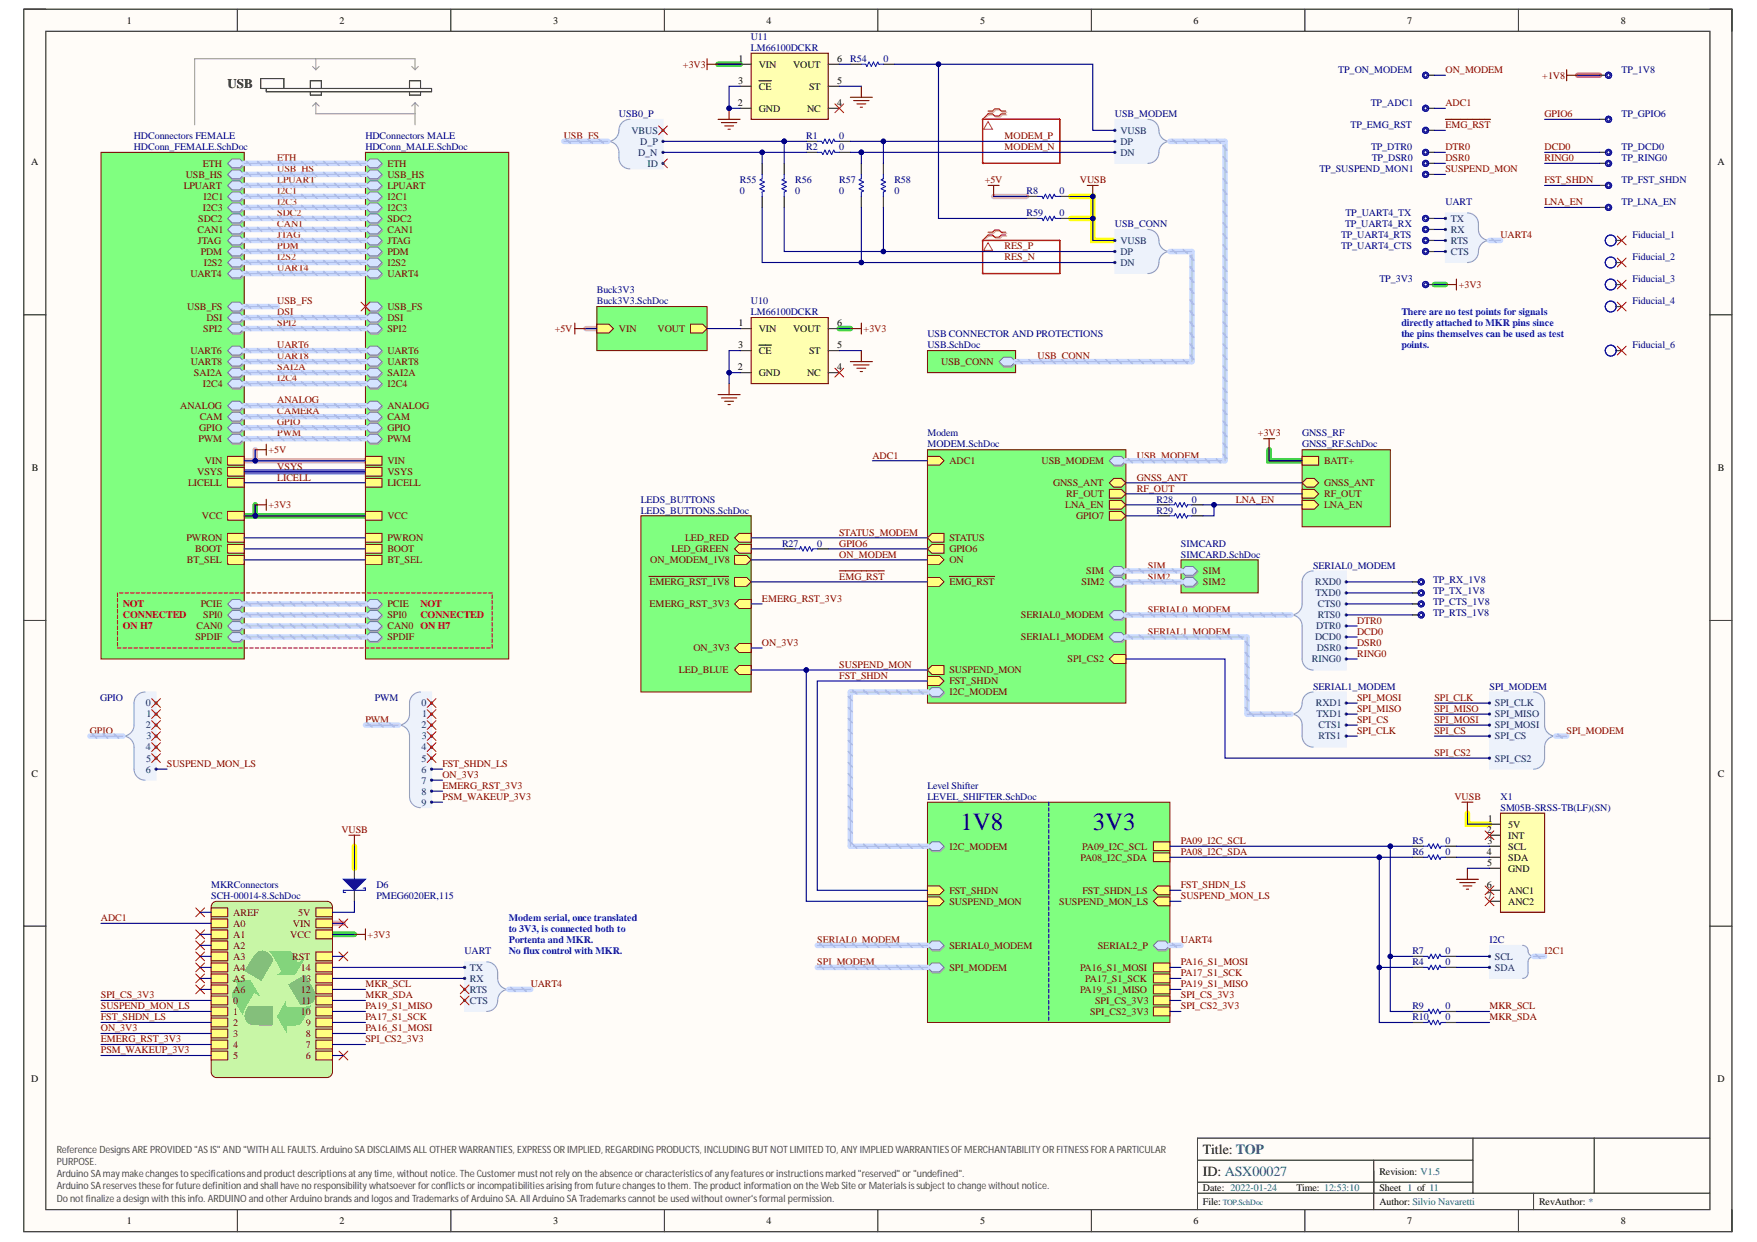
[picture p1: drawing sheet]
<svg xmlns="http://www.w3.org/2000/svg" width="297mm" height="210mm" viewBox="0 0 297 210" stroke-linecap="round" stroke-linejoin="round" font-family="sans-serif">
<defs><g id="words">
<g font-size="4.2" fill="#000080">
<text x="162.4" y="140.3">1V8</text>
<text x="184.8" y="140.3">3V3</text>
</g>
<g font-size="2.4">
<text x="203.4" y="195">Title: TOP</text>
<text x="203.4" y="198.7">ID: ASX00027</text>
</g>
<text font-size="2.2" x="38.5" y="14.8">USB</text>
<g font-size="1.7">
<text x="21.4" y="4">1</text>
<text x="57.4" y="4">2</text>
<text x="93.5" y="4">3</text>
<text x="129.6" y="4">4</text>
<text x="165.7" y="4">5</text>
<text x="201.8" y="4">6</text>
<text x="237.9" y="4">7</text>
<text x="274" y="4">8</text>
<text x="124.8" y="10.5">1</text>
<text x="128.3" y="11.4">VIN</text>
<text x="134.1" y="11.4">VOUT</text>
<text x="141.5" y="10.5">6</text>
<text x="124.7" y="17.9">2</text>
<text x="124.8" y="14.2">3</text>
<text x="128.3" y="15.1">CE</text>
<text x="136.8" y="15.1">ST</text>
<text x="141.5" y="17.9">4</text>
<text x="141.5" y="14.2">5</text>
<text x="128.3" y="18.9">GND</text>
<text x="136.4" y="18.9">NC</text>
<text x="5.3" y="27.9">A</text>
<text x="290.3" y="27.9">A</text>
<text x="124.8" y="58.9">3</text>
<text x="124.8" y="55.2">1</text>
<text x="128.3" y="56.1">VIN</text>
<text x="128.3" y="59.8">CE</text>
<text x="134.1" y="56.1">VOUT</text>
<text x="136.8" y="59.8">ST</text>
<text x="141.5" y="58.9">5</text>
<text x="141.5" y="55.2">6</text>
<text x="124.7" y="62.6">2</text>
<text x="128.3" y="63.5">GND</text>
<text x="136.4" y="63.5">NC</text>
<text x="141.5" y="62.6">4</text>
<text x="5.4" y="79.6">B</text>
<text x="290.4" y="79.6">B</text>
<text x="5.3" y="131.3">C</text>
<text x="290.4" y="131.3">C</text>
<text x="251.4" y="140.8">2</text>
<text x="251.5" y="142.7">3</text>
<text x="251.6" y="138.9">1</text>
<text x="255" y="139.9">5V</text>
<text x="255" y="141.7">INT</text>
<text x="255" y="143.6">SCL</text>
<text x="251.4" y="144.5">4</text>
<text x="251.4" y="146.4">5</text>
<text x="255" y="145.5">SDA</text>
<text x="255" y="147.3">GND</text>
<text x="251.4" y="150.1">6</text>
<text x="251.4" y="152">7</text>
<text x="255" y="152.9">ANC2</text>
<text x="255" y="151">ANC1</text>
<text x="5.3" y="182.9">D</text>
<text x="290.3" y="182.9">D</text>
<text x="203.4" y="201.3">Date: 2022-01-24</text>
<text x="203.4" y="203.6">File:</text>
<text x="219.2" y="201.3">Time: 12:53:10</text>
<text x="233.2" y="198.5">Revision: V1.5</text>
<text x="233.2" y="201.3">Sheet 1 of 11</text>
<text x="233.2" y="203.6">Author: Silvio Navaretti</text>
<text x="260.2" y="203.6">RevAuthor: *</text>
<text x="21.4" y="206.9">1</text>
<text x="57.4" y="206.9">2</text>
<text x="93.5" y="206.9">3</text>
<text x="129.6" y="206.9">4</text>
<text x="165.7" y="206.9">5</text>
<text x="201.8" y="206.9">6</text>
<text x="237.9" y="206.9">7</text>
<text x="274" y="206.9">8</text>
</g>
<g font-size="1.7" fill="#800000">
<text x="115.5" y="11.4">+3V3</text>
<text x="244.4" y="12.4">ON_MODEM</text>
<text x="244.4" y="17.9">ADC1</text>
<text x="260.7" y="13.3">+1V8</text>
<text x="95.3" y="23.5">USB_FS</text>
<text x="169.8" y="23.5">MODEM_P</text>
<text x="244.4" y="21.6">EMG_RST</text>
<text x="261.1" y="19.8">GPIO6</text>
<text x="34.3" y="28.2">ETH</text>
<text x="46.9" y="27.3">ETH</text>
<text x="46.9" y="29.1">USB_HS</text>
<text x="65.5" y="28.2">ETH</text>
<text x="169.8" y="25.4">MODEM_N</text>
<text x="244.4" y="25.4">DTR0</text>
<text x="244.4" y="27.3">DSR0</text>
<text x="244.4" y="29.1">SUSPEND_MON</text>
<text x="261.1" y="27.3">RING0</text>
<text x="261.1" y="25.4">DCD0</text>
<text x="31.1" y="31.9">LPUART</text>
<text x="31.4" y="30.1">USB_HS</text>
<text x="34.3" y="35.6">I2C3</text>
<text x="34.4" y="33.8">I2C1</text>
<text x="46.9" y="34.7">I2C3</text>
<text x="46.9" y="31">LPUART</text>
<text x="46.9" y="32.9">I2C1</text>
<text x="65.5" y="30.1">USB_HS</text>
<text x="65.5" y="35.6">I2C3</text>
<text x="65.5" y="33.8">I2C1</text>
<text x="65.5" y="31.9">LPUART</text>
<text x="166.5" y="31">+5V</text>
<text x="182.6" y="31">VUSB</text>
<text x="261.1" y="31">FST_SHDN</text>
<text x="261.1" y="34.7">LNA_EN</text>
<text x="33.4" y="39.4">CAN1</text>
<text x="33.5" y="41.2">JTAG</text>
<text x="33.5" y="37.5">SDC2</text>
<text x="46.9" y="36.6">SDC2</text>
<text x="46.9" y="38.4">CAN1</text>
<text x="46.9" y="40.3">JTAG</text>
<text x="65.5" y="41.2">JTAG</text>
<text x="65.5" y="39.4">CAN1</text>
<text x="65.5" y="37.5">SDC2</text>
<text x="253.7" y="40.3">UART4</text>
<text x="32.2" y="46.8">UART4</text>
<text x="33.9" y="43.1">PDM</text>
<text x="34.4" y="44.9">I2S2</text>
<text x="46.9" y="42.2">PDM</text>
<text x="46.9" y="44">I2S2</text>
<text x="46.9" y="45.9">UART4</text>
<text x="65.5" y="46.8">UART4</text>
<text x="65.5" y="44.9">I2S2</text>
<text x="65.5" y="43.1">PDM</text>
<text x="169.8" y="42.2">RES_P</text>
<text x="169.8" y="44">RES_N</text>
<text x="31.6" y="52.4">USB_FS</text>
<text x="46.9" y="53.3">DSI</text>
<text x="46.9" y="51.4">USB_FS</text>
<text x="65.5" y="52.4">USB_FS</text>
<text x="246.6" y="48.7">+3V3</text>
<text x="32.2" y="59.8">UART6</text>
<text x="34.4" y="56.1">SPI2</text>
<text x="34.9" y="54.2">DSI</text>
<text x="46.9" y="55.2">SPI2</text>
<text x="46.9" y="58.9">UART6</text>
<text x="65.5" y="56.1">SPI2</text>
<text x="65.5" y="54.2">DSI</text>
<text x="65.5" y="59.8">UART6</text>
<text x="93.8" y="56.1">+5V</text>
<text x="104.6" y="56.1">VIN</text>
<text x="111.2" y="56.1">VOUT</text>
<text x="146" y="56.1">+3V3</text>
<text x="32.2" y="61.7">UART8</text>
<text x="32.8" y="63.5">SAI2A</text>
<text x="34.3" y="65.4">I2C4</text>
<text x="46.9" y="60.7">UART8</text>
<text x="46.9" y="62.6">SAI2A</text>
<text x="46.9" y="64.5">I2C4</text>
<text x="65.5" y="63.5">SAI2A</text>
<text x="65.5" y="65.4">I2C4</text>
<text x="65.5" y="61.7">UART8</text>
<text x="159.1" y="61.7">USB_CONN</text>
<text x="175.4" y="60.7">USB_CONN</text>
<text x="30.5" y="69.1">ANALOG</text>
<text x="33.8" y="71">CAM</text>
<text x="46.9" y="68.2">ANALOG</text>
<text x="46.9" y="70">CAMERA</text>
<text x="46.9" y="71.9">GPIO</text>
<text x="65.5" y="71">CAM</text>
<text x="65.5" y="69.1">ANALOG</text>
<text x="33.5" y="74.7">PWM</text>
<text x="33.7" y="72.8">GPIO</text>
<text x="45.4" y="76.6">+5V</text>
<text x="46.9" y="73.8">PWM</text>
<text x="65.5" y="74.7">PWM</text>
<text x="65.5" y="72.8">GPIO</text>
<text x="147.5" y="77.5">ADC1</text>
<text x="192.2" y="77.5">USB_MODEM</text>
<text x="212.7" y="73.8">+3V3</text>
<text x="31.8" y="82.2">LICELL</text>
<text x="33.3" y="80.3">VSYS</text>
<text x="34.6" y="78.5">VIN</text>
<text x="46.9" y="79.4">VSYS</text>
<text x="46.9" y="81.2">LICELL</text>
<text x="65.5" y="82.2">LICELL</text>
<text x="65.5" y="78.5">VIN</text>
<text x="65.5" y="80.3">VSYS</text>
<text x="160.5" y="78.5">ADC1</text>
<text x="176.1" y="78.5">USB_MODEM</text>
<text x="178" y="82.2">GNSS_ANT</text>
<text x="192.2" y="81.2">GNSS_ANT</text>
<text x="192.2" y="83.1">RF_OUT</text>
<text x="223.8" y="82.2">GNSS_ANT</text>
<text x="223.8" y="78.5">BATT+</text>
<text x="34.1" y="87.8">VCC</text>
<text x="45.4" y="85.9">+3V3</text>
<text x="65.5" y="87.8">VCC</text>
<text x="180.1" y="85.9">LNA_EN</text>
<text x="180.3" y="84">RF_OUT</text>
<text x="181.9" y="87.8">GPIO7</text>
<text x="209" y="85">LNA_EN</text>
<text x="223.8" y="85.9">LNA_EN</text>
<text x="223.8" y="84">RF_OUT</text>
<text x="31.5" y="91.5">PWRON</text>
<text x="31.6" y="95.2">BT_SEL</text>
<text x="33" y="93.3">BOOT</text>
<text x="65.5" y="91.5">PWRON</text>
<text x="65.5" y="93.3">BOOT</text>
<text x="65.5" y="95.2">BT_SEL</text>
<text x="109.9" y="95.2">ON_MODEM_1V8</text>
<text x="113.6" y="93.3">LED_GREEN</text>
<text x="115.8" y="91.5">LED_RED</text>
<text x="141.9" y="94.3">ON_MODEM</text>
<text x="141.9" y="90.5">STATUS_MODEM</text>
<text x="141.9" y="92.4">GPIO6</text>
<text x="160.5" y="91.5">STATUS</text>
<text x="160.5" y="95.2">ON</text>
<text x="160.5" y="93.3">GPIO6</text>
<text x="109.8" y="98.9">EMERG_RST_1V8</text>
<text x="128.8" y="101.7">EMERG_RST_3V3</text>
<text x="141.9" y="98">EMG_RST</text>
<text x="160.5" y="98.9">EMG_RST</text>
<text x="182.8" y="98.9">SIM2</text>
<text x="183.7" y="97.1">SIM</text>
<text x="194.1" y="96.1">SIM</text>
<text x="194.1" y="98">SIM2</text>
<text x="203.4" y="97.1">SIM</text>
<text x="203.4" y="98.9">SIM2</text>
<text x="33.2" y="106.4">CAN0</text>
<text x="33.9" y="102.6">PCIE</text>
<text x="34.4" y="104.5">SPI0</text>
<text x="65.5" y="106.4">CAN0 ON H7</text>
<text x="65.5" y="104.5">SPI0</text>
<text x="65.5" y="102.6">PCIE</text>
<text x="109.8" y="102.6">EMERG_RST_3V3</text>
<text x="172.6" y="104.5">SERIAL0_MODEM</text>
<text x="194.1" y="103.6">SERIAL0_MODEM</text>
<text x="194.1" y="107.3">SERIAL1_MODEM</text>
<text x="229.4" y="105.4">DTR0</text>
<text x="229.4" y="107.3">DCD0</text>
<text x="33" y="108.2">SPDIF</text>
<text x="65.5" y="108.2">SPDIF</text>
<text x="114.8" y="113.8">LED_BLUE</text>
<text x="117.2" y="110.1">ON_3V3</text>
<text x="128.8" y="109.1">ON_3V3</text>
<text x="141.9" y="112.9">SUSPEND_MON</text>
<text x="160.5" y="113.8">SUSPEND_MON</text>
<text x="172.6" y="108.2">SERIAL1_MODEM</text>
<text x="180.5" y="111.9">SPI_CS2</text>
<text x="229.4" y="109.1">DSR0</text>
<text x="229.4" y="111">RING0</text>
<text x="141.9" y="114.7">FST_SHDN</text>
<text x="160.5" y="117.5">I2C_MODEM</text>
<text x="160.5" y="115.7">FST_SHDN</text>
<text x="229.4" y="118.4">SPI_MOSI</text>
<text x="242.5" y="118.4">SPI_CLK</text>
<text x="15.2" y="124">GPIO</text>
<text x="61.8" y="122.2">PWM</text>
<text x="229.4" y="120.3">SPI_MISO</text>
<text x="229.4" y="122.2">SPI_CS</text>
<text x="229.4" y="124">SPI_CLK</text>
<text x="242.5" y="120.3">SPI_MISO</text>
<text x="242.5" y="122.2">SPI_MOSI</text>
<text x="242.5" y="124">SPI_CS</text>
<text x="264.8" y="124">SPI_MODEM</text>
<text x="28.2" y="129.6">SUSPEND_MON_LS</text>
<text x="74.8" y="129.6">FST_SHDN_LS</text>
<text x="74.8" y="131.5">ON_3V3</text>
<text x="242.5" y="127.7">SPI_CS2</text>
<text x="74.8" y="133.4">EMERG_RST_3V3</text>
<text x="74.8" y="135.2">PSM_WAKEUP_3V3</text>
<text x="245.9" y="135.2">VUSB</text>
<text x="57.7" y="140.8">VUSB</text>
<text x="160.5" y="143.6">I2C_MODEM</text>
<text x="183" y="143.6">PA09_I2C_SCL</text>
<text x="199.6" y="142.7">PA09_I2C_SCL</text>
<text x="182.7" y="145.5">PA08_I2C_SDA</text>
<text x="199.6" y="144.5">PA08_I2C_SDA</text>
<text x="17" y="155.7">ADC1</text>
<text x="39.4" y="154.8">AREF</text>
<text x="50.4" y="154.8">5V</text>
<text x="160.5" y="152.9">SUSPEND_MON</text>
<text x="160.5" y="151">FST_SHDN</text>
<text x="179.1" y="152.9">SUSPEND_MON_LS</text>
<text x="183" y="151">FST_SHDN_LS</text>
<text x="199.6" y="150.1">FST_SHDN_LS</text>
<text x="199.6" y="152">SUSPEND_MON_LS</text>
<text x="39.4" y="156.6">A0</text>
<text x="39.4" y="158.5">A1</text>
<text x="39.4" y="160.3">A2</text>
<text x="49.1" y="158.5">VCC</text>
<text x="49.5" y="156.6">VIN</text>
<text x="62.1" y="158.5">+3V3</text>
<text x="138.2" y="159.4">SERIAL0_MODEM</text>
<text x="160.5" y="160.3">SERIAL0_MODEM</text>
<text x="185.6" y="160.3">SERIAL2_P</text>
<text x="199.6" y="159.4">UART4</text>
<text x="261.1" y="161.3">I2C1</text>
<text x="39.4" y="162.2">A3</text>
<text x="39.4" y="164.1">A4</text>
<text x="39.4" y="165.9">A5</text>
<text x="39.4" y="167.8">A6</text>
<text x="49.4" y="162.2">RST</text>
<text x="50.9" y="164.1">14</text>
<text x="50.9" y="167.8">12</text>
<text x="50.9" y="165.9">13</text>
<text x="61.8" y="166.8">MKR_SCL</text>
<text x="89.7" y="166.8">UART4</text>
<text x="138.2" y="163.1">SPI_MODEM</text>
<text x="160.5" y="164.1">SPI_MODEM</text>
<text x="182.6" y="164.1">PA16_S1_MOSI</text>
<text x="182.6" y="167.8">PA19_S1_MISO</text>
<text x="183.5" y="165.9">PA17_S1_SCK</text>
<text x="199.6" y="163.1">PA16_S1_MOSI</text>
<text x="199.6" y="165">PA17_S1_SCK</text>
<text x="199.6" y="166.8">PA19_S1_MISO</text>
<text x="17" y="168.7">SPI_CS_3V3</text>
<text x="17" y="170.6">SUSPEND_MON_LS</text>
<text x="17" y="172.4">FST_SHDN_LS</text>
<text x="39.4" y="169.6">0</text>
<text x="39.4" y="171.5">1</text>
<text x="39.4" y="173.4">2</text>
<text x="50.9" y="171.5">10</text>
<text x="51" y="169.6">11</text>
<text x="51.7" y="173.4">9</text>
<text x="61.8" y="172.4">PA17_S1_SCK</text>
<text x="61.8" y="170.6">PA19_S1_MISO</text>
<text x="61.8" y="168.7">MKR_SDA</text>
<text x="184.3" y="171.5">SPI_CS2_3V3</text>
<text x="185.1" y="169.6">SPI_CS_3V3</text>
<text x="199.6" y="168.7">SPI_CS_3V3</text>
<text x="199.6" y="170.6">SPI_CS2_3V3</text>
<text x="251.8" y="170.6">MKR_SCL</text>
<text x="251.8" y="172.4">MKR_SDA</text>
<text x="17" y="174.3">ON_3V3</text>
<text x="17" y="176.1">EMERG_RST_3V3</text>
<text x="17" y="178">PSM_WAKEUP_3V3</text>
<text x="39.4" y="175.2">3</text>
<text x="39.4" y="177.1">4</text>
<text x="39.4" y="179">5</text>
<text x="51.7" y="175.2">8</text>
<text x="51.7" y="177.1">7</text>
<text x="51.7" y="179">6</text>
<text x="61.8" y="174.3">PA16_S1_MOSI</text>
<text x="61.8" y="176.1">SPI_CS2_3V3</text>
</g>
<g font-size="1.7" fill="#000080">
<text x="127" y="6.8">U11</text>
<text x="127" y="8.6">LM66100DCKR</text>
<text x="143.8" y="10.5">R54</text>
<text x="149.3" y="10.5">0</text>
<text x="226.3" y="12.4">TP_ON_MODEM</text>
<text x="231.8" y="17.9">TP_ADC1</text>
<text x="274.1" y="12.4">TP_1V8</text>
<text x="22.6" y="23.5">HDConnectors FEMALE</text>
<text x="61.8" y="23.5">HDConnectors MALE</text>
<text x="104.6" y="19.8">USB0_P</text>
<text x="136.3" y="23.5">R1</text>
<text x="141.9" y="23.5">0</text>
<text x="188.5" y="19.8">USB_MODEM</text>
<text x="228.3" y="21.6">TP_EMG_RST</text>
<text x="274.1" y="19.8">TP_GPIO6</text>
<text x="22.6" y="25.4">HDConn_FEMALE.SchDoc</text>
<text x="61.8" y="25.4">HDConn_MALE.SchDoc</text>
<text x="136.3" y="25.4">R2</text>
<text x="141.9" y="25.4">0</text>
<text x="223.1" y="29.1">TP_SUSPEND_MON1</text>
<text x="231.8" y="25.4">TP_DTR0</text>
<text x="231.9" y="27.3">TP_DSR0</text>
<text x="274.1" y="25.4">TP_DCD0</text>
<text x="274.1" y="27.3">TP_RING0</text>
<text x="125.1" y="32.9">0</text>
<text x="125.1" y="31">R55</text>
<text x="134.5" y="32.9">0</text>
<text x="134.5" y="31">R56</text>
<text x="141.9" y="32.9">0</text>
<text x="141.9" y="31">R57</text>
<text x="151.2" y="32.9">0</text>
<text x="151.2" y="31">R58</text>
<text x="173.5" y="32.9">R8</text>
<text x="179.1" y="32.9">0</text>
<text x="244.4" y="34.7">UART</text>
<text x="274.1" y="31">TP_FST_SHDN</text>
<text x="274.1" y="34.7">TP_LNA_EN</text>
<text x="173.5" y="36.6">R59</text>
<text x="179.1" y="36.6">0</text>
<text x="188.5" y="38.4">USB_CONN</text>
<text x="226.7" y="40.3">TP_UART4_RTS</text>
<text x="227.4" y="38.4">TP_UART4_RX</text>
<text x="227.5" y="36.6">TP_UART4_TX</text>
<text x="276" y="40.3">Fiducial_1</text>
<text x="226.7" y="42.2">TP_UART4_CTS</text>
<text x="233.2" y="47.7">TP_3V3</text>
<text x="276" y="44">Fiducial_2</text>
<text x="276" y="47.7">Fiducial_3</text>
<text x="100.9" y="49.6">Buck3V3</text>
<text x="100.9" y="51.4">Buck3V3.SchDoc</text>
<text x="127" y="51.4">U10</text>
<text x="127" y="53.3">LM66100DCKR</text>
<text x="276" y="51.4">Fiducial_4</text>
<text x="156.8" y="57">USB CONNECTOR AND PROTECTIONS</text>
<text x="156.8" y="58.9">USB.SchDoc</text>
<text x="276" y="58.9">Fiducial_6</text>
<text x="156.8" y="73.8">Modem</text>
<text x="156.8" y="75.6">MODEM.SchDoc</text>
<text x="220.1" y="73.8">GNSS_RF</text>
<text x="220.1" y="75.6">GNSS_RF.SchDoc</text>
<text x="108.3" y="85">LEDS_BUTTONS</text>
<text x="108.3" y="86.8">LEDS_BUTTONS.SchDoc</text>
<text x="195.5" y="85">R28</text>
<text x="195.5" y="86.8">R29</text>
<text x="201.5" y="85">0</text>
<text x="201.5" y="86.8">0</text>
<text x="132.2" y="92.4">R27</text>
<text x="138.2" y="92.4">0</text>
<text x="199.6" y="92.4">SIMCARD</text>
<text x="199.6" y="94.3">SIMCARD.SchDoc</text>
<text x="222" y="96.1">SERIAL0_MODEM</text>
<text x="242.3" y="100.4">TP_TX_1V8</text>
<text x="242.3" y="98.5">TP_RX_1V8</text>
<text x="242.3" y="104.1">TP_RTS_1V8</text>
<text x="242.3" y="102.3">TP_CTS_1V8</text>
<text x="16.9" y="118.4">GPIO</text>
<text x="63.4" y="118.4">PWM</text>
<text x="222" y="116.6">SERIAL1_MODEM</text>
<text x="251.8" y="116.6">SPI_MODEM</text>
<text x="156.8" y="133.4">Level Shifter</text>
<text x="156.8" y="135.2">LEVEL_SHIFTER.SchDoc</text>
<text x="253.7" y="135.2">X1</text>
<text x="253.7" y="137.1">SM05B-SRSS-TB(LF)(SN)</text>
<text x="238.8" y="142.7">R5</text>
<text x="244.4" y="142.7">0</text>
<text x="238.8" y="144.5">R6</text>
<text x="244.4" y="144.5">0</text>
<text x="35.7" y="150.1">MKRConnectors</text>
<text x="35.7" y="152">SCH-00014-8.SchDoc</text>
<text x="63.6" y="150.1">D6</text>
<text x="63.6" y="152">PMEG6020ER,115</text>
<text x="78.5" y="161.3">UART</text>
<text x="238.8" y="161.3">R7</text>
<text x="244.4" y="161.3">0</text>
<text x="251.8" y="159.4">I2C</text>
<text x="238.8" y="163.1">R4</text>
<text x="244.4" y="163.1">0</text>
<text x="238.8" y="170.6">R9</text>
<text x="238.8" y="172.4">R10</text>
<text x="244.4" y="170.6">0</text>
<text x="244.4" y="172.4">0</text>
</g>
<g font-size="1.7" fill="#003a70">
<text x="106.7" y="22.6">VBUS</text>
<text x="189.4" y="22.6">VUSB</text>
<text x="107.9" y="26.3">D_N</text>
<text x="108.2" y="24.4">D_P</text>
<text x="109.4" y="28.2">ID</text>
<text x="189.4" y="24.4">DP</text>
<text x="189.4" y="26.3">DN</text>
<text x="189.4" y="41.2">VUSB</text>
<text x="245.3" y="39.4">RX</text>
<text x="245.3" y="37.5">TX</text>
<text x="245.3" y="41.2">RTS</text>
<text x="189.4" y="43.1">DP</text>
<text x="189.4" y="44.9">DN</text>
<text x="245.3" y="43.1">CTS</text>
<text x="222.3" y="98.9">RXD0</text>
<text x="222.4" y="100.8">TXD0</text>
<text x="222.5" y="106.4">DTR0</text>
<text x="222.8" y="102.6">CTS0</text>
<text x="222.8" y="104.5">RTS0</text>
<text x="221.8" y="111.9">RING0</text>
<text x="222.3" y="108.2">DCD0</text>
<text x="222.6" y="110.1">DSR0</text>
<text x="24.7" y="119.4">0</text>
<text x="71.2" y="119.4">0</text>
<text x="222.4" y="119.4">RXD1</text>
<text x="252.7" y="119.4">SPI_CLK</text>
<text x="24.7" y="123.1">2</text>
<text x="24.7" y="125">3</text>
<text x="24.8" y="121.2">1</text>
<text x="71.2" y="123.1">2</text>
<text x="71.3" y="125">3</text>
<text x="71.4" y="121.2">1</text>
<text x="222.6" y="121.2">TXD1</text>
<text x="222.9" y="123.1">CTS1</text>
<text x="222.9" y="125">RTS1</text>
<text x="252.7" y="121.2">SPI_MISO</text>
<text x="252.7" y="123.1">SPI_MOSI</text>
<text x="252.7" y="125">SPI_CS</text>
<text x="24.7" y="126.8">4</text>
<text x="24.7" y="130.6">6</text>
<text x="24.7" y="128.7">5</text>
<text x="71.2" y="130.6">6</text>
<text x="71.2" y="126.8">4</text>
<text x="71.3" y="128.7">5</text>
<text x="252.7" y="128.7">SPI_CS2</text>
<text x="71.2" y="132.4">7</text>
<text x="71.2" y="136.2">9</text>
<text x="71.3" y="134.3">8</text>
<text x="79.5" y="165.9">RX</text>
<text x="79.5" y="164.1">TX</text>
<text x="79.5" y="167.8">RTS</text>
<text x="252.7" y="162.2">SCL</text>
<text x="252.7" y="164.1">SDA</text>
<text x="79.5" y="169.6">CTS</text>
</g>
<g font-size="1.7" fill="#00f">
<text x="236.9" y="53.3">There are no test points for signals</text>
<text x="236.9" y="55.2">directly attached to MKR pins since</text>
<text x="236.9" y="57">the pins themselves can be used as test</text>
<text x="236.9" y="58.9">points.</text>
<text x="86" y="155.7">Modem serial, once translated</text>
<text x="86" y="157.5">to 3V3, is connected both to</text>
<text x="86" y="159.4">Portenta and MKR.</text>
<text x="86" y="161.3">No flux control with MKR.</text>
</g>
<g font-size="1.7" fill="#f00">
<text x="20.8" y="102.6">NOT</text>
<text x="20.8" y="104.5">CONNECTED</text>
<text x="20.8" y="106.4">ON H7</text>
<text x="71.1" y="102.6">NOT</text>
<text x="71.1" y="104.5">CONNECTED</text>
</g>
<g font-size="1.7" fill="#434343">
<text x="9.6" y="194.9">Reference DesignsARE PROVIDED &quot;ASIS&quot; AND &quot;WITH ALLFAULTS. Arduino SA DISCLAIMSALLOTHERWARRANTIES, EXPRESSORIMPLIED, REGARDING PRODUCTS, INCLUDING BUTNOTLIMITED TO, ANYIMPLIED WARRANTIESOFMERCHANTABILITYORFITNESSFORA PARTICULAR</text>
<text x="9.6" y="196.9">PURPOSE.</text>
<text x="9.6" y="199">Arduino SAmaymakechangestospecificationsand productdescriptionsatanytime, withoutnotice. The Customermustnotrelyon the absence orcharacteristicsofanyfeaturesorinstructionsmarked &quot;reserved&quot; or&quot;undefined&quot;.</text>
<text x="9.6" y="201">Arduino SAreservestheseforfuturedefinition and shall have noresponsibilitywhatsoeverforconflictsorincompatibilitiesarisingfrom futurechangestothem. The productinformation on the Web Site orMaterialsissubjecttochange withoutnotice.</text>
<text x="9.6" y="203.1">Do notfinalize a design with thisinfo. ARDUINO and otherArduino brandsand logosand TrademarksofArduino SA. All Arduino SA Trademarkscannotbe used withoutowner'sformal permission.</text>
</g>
<text font-size="1.4" fill="#0a7271" x="206.7" y="203.6">TOP.SchDoc</text>
</g></defs>
<path d="M4 1.6h288.8v206.6h-288.8z" fill-rule="evenodd" fill="#fffcf8"/>
<path d="M4 1.6h288.8v206.6h-288.8z" fill="none" stroke="#000" stroke-width=".17"/>
<path d="M7.8 5.3h281.3v199.1h-281.3z" fill-rule="evenodd" fill="#fffcf8"/>
<g fill="none" stroke="#000" stroke-width=".17">
<path d="M4 1.6h3.8M7.8 5.3h281.3v199.1h-281.3zM40.1 1.6v3.7M76.2 1.6v3.7M112.3 1.6v3.7M148.4 1.6v3.7M184.5 1.6v3.7M220.6 1.6v3.7M256.7 1.6v3.7M289.1 1.6h3.7v3.7M4 53.2h3.8M289.1 53.2h3.7"/>
<path d="M4 104.9h3.8M289.1 104.9h3.7M4 156.5h3.8M289.1 156.5h3.7M40.1 204.4v3.8M76.2 204.4v3.8M112.3 204.4v3.8M148.4 204.4v3.8M184.5 204.4v3.8M220.6 204.4v3.8M256.7 204.4v3.8M292.8 204.4v3.8"/>
</g>
<g fill="#fff">
<path d="M166.1 40.6h13.1v5.6h-13.1z" fill-rule="evenodd"/>
<path d="M166.1 20.2h13.1v7.4h-13.1z" fill-rule="evenodd"/>
</g>
<path d="M121.4 10.9h3.7M141.9 55.5h1.9M242.5 48.1h1.9M214.6 76v1.9h5.5M41.3 87.2h20.5M43.2 85.3v1.9M56.2 157.9h3.7" fill="none" stroke="#00be00" stroke-width=".93"/>
<path d="M41.3 79.7h20.5" fill="none" stroke="#6e6eff" stroke-width=".93"/>
<path d="M168 33.2h5.6M99 55.5h1.9M41.3 77.9h20.5M43.1 76v1.9M56.2 156h1.9" fill="none" stroke="#ff6eff" stroke-width=".93"/>
<path d="M181 36.9h3.7v3.7h3.8M181 33.2h3.7v3.7M248.1 137.4v1.9h3.7M59.9 143v3.7" fill="none" stroke="#ff0" stroke-width=".93"/>
<path d="M266.7 12.7h3.7" fill="none" stroke="#ff6e6e" stroke-width=".93"/>
<path d="M202.4 196.1h46.6M202.4 199.8h46.6M232.3 196.1v8.3M249 192.3v9.4M269.5 192.3v9.4M289.1 192.3h-86.7v12.1M202.4 201.7h86.7M259.3 201.7v2.7" fill="none" stroke="#000" stroke-width=".17"/>
<path d="M36 152.6l.6-.3h18.7a.93 .93 0 0 1 .9 1v27.9a.93 .93 0 0 1-.9 .9h-18.7a.93 .93 0 0 1-.9-.9v-27.9z" fill="#c8f6a6"/>
<path d="M36 152.6l.6-.3h18.7a.93 .93 0 0 1 .9 1v27.9a.93 .93 0 0 1-.9 .9h-18.7a.93 .93 0 0 1-.9-.9v-27.9z" fill="none" stroke="#800000" stroke-width=".17"/>
<path d="M45 160.6l4 .1 .7 .6 .7 1.4 1.2-.7-1.7 2.9h-3.4l1.1-.7-1.8-3.1z" fill="#82d79a"/>
<path d="M43.2 161.1a1.62 1.62 0 0 1 2.6 .4l.5 .8-2.1 3.5-2.9-1.7z" fill="#82bc95"/>
<path d="M48.4 168.9v1.2h3.3l.6-.1 .5-.3-2 3.4-.6 .2h-1.7v1.4l-1.7-2.9z" fill="#82d79a"/>
<path d="M48.7 166.4l2.9-1.7 1.5 2.7a1.66 1.66 0 0 1-1.5 2.5h-.8z" fill="#82bc95"/>
<path d="M39 165.6h3.3l1.8 2.9-1.2-.6-1.5 2.8-.2 .6v.6l-2-3.4 .1-.9 .9-1.3z" fill="#82d79a"/>
<path d="M42 170h4.1v3.3h-3.1a1.64 1.64 0 0 1-1.5-2.5z" fill="#82bc95"/>
<path d="M53.4 160.9h2.8v1.5h-2.8z" fill-rule="evenodd" fill="#ffff80"/>
<path d="M53.4 160.9h2.8v1.5h-2.8z" fill="none" stroke="#800000" stroke-width=".17"/>
<path d="M53.4 162.7h2.8v1.5h-2.8z" fill-rule="evenodd" fill="#ffff80"/>
<path d="M53.4 162.7h2.8v1.5h-2.8z" fill="none" stroke="#800000" stroke-width=".17"/>
<path d="M53.4 164.6h2.8v1.5h-2.8z" fill-rule="evenodd" fill="#ffff80"/>
<path d="M53.4 164.6h2.8v1.5h-2.8z" fill="none" stroke="#800000" stroke-width=".17"/>
<path d="M53.4 166.5h2.8v1.5h-2.8z" fill-rule="evenodd" fill="#ffff80"/>
<path d="M53.4 166.5h2.8v1.5h-2.8z" fill="none" stroke="#800000" stroke-width=".17"/>
<path d="M53.4 168.3h2.8v1.5h-2.8z" fill-rule="evenodd" fill="#ffff80"/>
<path d="M53.4 168.3h2.8v1.5h-2.8z" fill="none" stroke="#800000" stroke-width=".17"/>
<path d="M53.4 170.2h2.8v1.5h-2.8z" fill-rule="evenodd" fill="#ffff80"/>
<path d="M53.4 170.2h2.8v1.5h-2.8z" fill="none" stroke="#800000" stroke-width=".17"/>
<path d="M53.4 172.1h2.8v1.4h-2.8z" fill-rule="evenodd" fill="#ffff80"/>
<path d="M53.4 172.1h2.8v1.4h-2.8z" fill="none" stroke="#800000" stroke-width=".17"/>
<path d="M53.4 173.9h2.8v1.5h-2.8z" fill-rule="evenodd" fill="#ffff80"/>
<path d="M53.4 173.9h2.8v1.5h-2.8z" fill="none" stroke="#800000" stroke-width=".17"/>
<path d="M53.4 175.8h2.8v1.5h-2.8z" fill-rule="evenodd" fill="#ffff80"/>
<path d="M53.4 175.8h2.8v1.5h-2.8z" fill="none" stroke="#800000" stroke-width=".17"/>
<path d="M53.4 177.6h2.8v1.5h-2.8z" fill-rule="evenodd" fill="#ffff80"/>
<path d="M53.4 177.6h2.8v1.5h-2.8z" fill="none" stroke="#800000" stroke-width=".17"/>
<path d="M35.7 153.4h2.8v1.5h-2.8z" fill-rule="evenodd" fill="#ffff80"/>
<path d="M35.7 153.4h2.8v1.5h-2.8z" fill="none" stroke="#800000" stroke-width=".17"/>
<path d="M35.7 155.3h2.8v1.5h-2.8z" fill-rule="evenodd" fill="#ffff80"/>
<path d="M35.7 155.3h2.8v1.5h-2.8z" fill="none" stroke="#800000" stroke-width=".17"/>
<path d="M35.7 157.2h2.8v1.5h-2.8z" fill-rule="evenodd" fill="#ffff80"/>
<path d="M35.7 157.2h2.8v1.5h-2.8z" fill="none" stroke="#800000" stroke-width=".17"/>
<path d="M35.7 159h2.8v1.5h-2.8z" fill-rule="evenodd" fill="#ffff80"/>
<path d="M35.7 159h2.8v1.5h-2.8z" fill="none" stroke="#800000" stroke-width=".17"/>
<path d="M35.7 160.9h2.8v1.5h-2.8z" fill-rule="evenodd" fill="#ffff80"/>
<path d="M35.7 160.9h2.8v1.5h-2.8z" fill="none" stroke="#800000" stroke-width=".17"/>
<path d="M35.7 162.7h2.8v1.5h-2.8z" fill-rule="evenodd" fill="#ffff80"/>
<path d="M35.7 162.7h2.8v1.5h-2.8z" fill="none" stroke="#800000" stroke-width=".17"/>
<path d="M35.7 164.6h2.8v1.5h-2.8z" fill-rule="evenodd" fill="#ffff80"/>
<path d="M35.7 164.6h2.8v1.5h-2.8z" fill="none" stroke="#800000" stroke-width=".17"/>
<path d="M35.7 166.5h2.8v1.5h-2.8z" fill-rule="evenodd" fill="#ffff80"/>
<path d="M35.7 166.5h2.8v1.5h-2.8z" fill="none" stroke="#800000" stroke-width=".17"/>
<path d="M35.7 168.3h2.8v1.5h-2.8z" fill-rule="evenodd" fill="#ffff80"/>
<path d="M35.7 168.3h2.8v1.5h-2.8z" fill="none" stroke="#800000" stroke-width=".17"/>
<path d="M35.7 170.2h2.8v1.5h-2.8z" fill-rule="evenodd" fill="#ffff80"/>
<path d="M35.7 170.2h2.8v1.5h-2.8z" fill="none" stroke="#800000" stroke-width=".17"/>
<path d="M35.7 172.1h2.8v1.4h-2.8z" fill-rule="evenodd" fill="#ffff80"/>
<path d="M35.7 172.1h2.8v1.4h-2.8z" fill="none" stroke="#800000" stroke-width=".17"/>
<path d="M35.7 173.9h2.8v1.5h-2.8z" fill-rule="evenodd" fill="#ffff80"/>
<path d="M35.7 173.9h2.8v1.5h-2.8z" fill="none" stroke="#800000" stroke-width=".17"/>
<path d="M35.7 175.8h2.8v1.5h-2.8z" fill-rule="evenodd" fill="#ffff80"/>
<path d="M35.7 175.8h2.8v1.5h-2.8z" fill="none" stroke="#800000" stroke-width=".17"/>
<path d="M35.7 177.6h2.8v1.5h-2.8z" fill-rule="evenodd" fill="#ffff80"/>
<path d="M35.7 177.6h2.8v1.5h-2.8z" fill="none" stroke="#800000" stroke-width=".17"/>
<path d="M53.4 157.2h2.8v1.5h-2.8z" fill-rule="evenodd" fill="#ffff80"/>
<path d="M53.4 157.2h2.8v1.5h-2.8z" fill="none" stroke="#800000" stroke-width=".17"/>
<path d="M53.4 155.3h2.8v1.5h-2.8z" fill-rule="evenodd" fill="#ffff80"/>
<path d="M53.4 155.3h2.8v1.5h-2.8z" fill="none" stroke="#800000" stroke-width=".17"/>
<path d="M53.4 153.4h2.8v1.5h-2.8z" fill-rule="evenodd" fill="#ffff80"/>
<path d="M53.4 153.4h2.8v1.5h-2.8z" fill="none" stroke="#800000" stroke-width=".17"/>
<path d="M59 141.2h1.9M59.9 141.2v1.8" fill="none" stroke="#800000" stroke-width=".18"/>
<path d="M156.8 76h33.5v42.8h-33.5z" fill-rule="evenodd" fill="#80ff80"/>
<path d="M156.8 76h33.5v42.8h-33.5z" fill="none" stroke="#800000" stroke-width=".17"/>
<path d="M187.6 107.8l.8-.7h1.3l.7 .7-.7 .8h-1.3z" fill-rule="evenodd" fill="#bac0ca"/>
<path d="M187.6 107.8l.8-.7h1.3l.7 .7-.7 .8h-1.3z" fill="none" stroke="#a6acb6" stroke-width=".17"/>
<path d="M188.3 106.9h1.3l.7 .8-.7 .7h-1.3l-.8-.7z" fill-rule="evenodd" fill="#d5e4ff"/>
<path d="M188.3 106.9h1.3l.7 .8-.7 .7h-1.3l-.8-.7z" fill="none" stroke="#71809b" stroke-width=".17"/>
<path d="M156.8 90.9l.7-.7h2.1v1.4h-2.1z" fill-rule="evenodd" fill="#ffff80"/>
<path d="M156.8 90.9l.7-.7h2.1v1.4h-2.1z" fill="none" stroke="#800000" stroke-width=".17"/>
<path d="M188.3 80.8h1.3l.7 .8-.7 .7h-1.3l-.8-.7z" fill-rule="evenodd" fill="#ffff80"/>
<path d="M188.3 80.8h1.3l.7 .8-.7 .7h-1.3l-.8-.7z" fill="none" stroke="#800000" stroke-width=".17"/>
<path d="M187.6 98.5l.8-.7h1.3l.7 .7-.7 .8h-1.3z" fill-rule="evenodd" fill="#bac0ca"/>
<path d="M187.6 98.5l.8-.7h1.3l.7 .7-.7 .8h-1.3z" fill="none" stroke="#a6acb6" stroke-width=".17"/>
<path d="M188.3 97.6h1.3l.7 .7-.7 .8h-1.3l-.8-.8z" fill-rule="evenodd" fill="#d5e4ff"/>
<path d="M188.3 97.6h1.3l.7 .7-.7 .8h-1.3l-.8-.8z" fill="none" stroke="#71809b" stroke-width=".17"/>
<path d="M187.6 104.1l.8-.7h1.3l.7 .7-.7 .8h-1.3z" fill-rule="evenodd" fill="#bac0ca"/>
<path d="M187.6 104.1l.8-.7h1.3l.7 .7-.7 .8h-1.3z" fill="none" stroke="#a6acb6" stroke-width=".17"/>
<path d="M187.5 103.9l.8-.7h1.3l.7 .7-.7 .8h-1.3z" fill-rule="evenodd" fill="#d5e4ff"/>
<path d="M187.5 103.9l.8-.7h1.3l.7 .7-.7 .8h-1.3z" fill="none" stroke="#71809b" stroke-width=".17"/>
<path d="M156.9 117.1l.7-.7h1.3l.8 .7-.8 .8h-1.3z" fill-rule="evenodd" fill="#bac0ca"/>
<path d="M156.9 117.1l.7-.7h1.3l.8 .7-.8 .8h-1.3z" fill="none" stroke="#a6acb6" stroke-width=".17"/>
<path d="M156.8 117l.7-.8h1.3l.8 .8-.8 .7h-1.3z" fill-rule="evenodd" fill="#d5e4ff"/>
<path d="M156.8 117l.7-.8h1.3l.8 .8-.8 .7h-1.3z" fill="none" stroke="#71809b" stroke-width=".17"/>
<path d="M156.8 97.6h2l.8 .7-.8 .8h-2z" fill-rule="evenodd" fill="#ffff80"/>
<path d="M156.8 97.6h2l.8 .7-.8 .8h-2z" fill="none" stroke="#800000" stroke-width=".17"/>
<path d="M160.5 97.4h7.6" fill="none" stroke="#800000" stroke-width=".18"/>
<path d="M156.8 77.1h2l.8 .8-.8 .7h-2z" fill-rule="evenodd" fill="#ffff80"/>
<path d="M156.8 77.1h2l.8 .8-.8 .7h-2z" fill="none" stroke="#800000" stroke-width=".17"/>
<path d="M156.8 114.4h2l.8 .7-.8 .7h-2z" fill-rule="evenodd" fill="#ffff80"/>
<path d="M156.8 114.4h2l.8 .7-.8 .7h-2z" fill="none" stroke="#800000" stroke-width=".17"/>
<path d="M187.5 82.7h2.1l.7 .8-.7 .7h-2.1z" fill-rule="evenodd" fill="#ffff80"/>
<path d="M187.5 82.7h2.1l.7 .8-.7 .7h-2.1z" fill="none" stroke="#800000" stroke-width=".17"/>
<path d="M156.8 93.9h2l.8 .7-.8 .8h-2z" fill-rule="evenodd" fill="#ffff80"/>
<path d="M156.8 93.9h2l.8 .7-.8 .8h-2z" fill="none" stroke="#800000" stroke-width=".17"/>
<path d="M156.8 113.2l.7-.7h2.1v1.5h-2.1z" fill-rule="evenodd" fill="#ffff80"/>
<path d="M156.8 113.2l.7-.7h2.1v1.5h-2.1z" fill="none" stroke="#800000" stroke-width=".17"/>
<path d="M187.6 78.1l.8-.8h1.3l.7 .8-.7 .7h-1.3z" fill-rule="evenodd" fill="#bac0ca"/>
<path d="M187.6 78.1l.8-.8h1.3l.7 .8-.7 .7h-1.3z" fill="none" stroke="#a6acb6" stroke-width=".17"/>
<path d="M187.5 77.9l.8-.8h1.3l.7 .8-.7 .7h-1.3z" fill-rule="evenodd" fill="#d5e4ff"/>
<path d="M187.5 77.9l.8-.8h1.3l.7 .8-.7 .7h-1.3z" fill="none" stroke="#71809b" stroke-width=".17"/>
<path d="M187.5 84.6h2.1l.7 .7-.7 .8h-2.1z" fill-rule="evenodd" fill="#ffff80"/>
<path d="M187.5 84.6h2.1l.7 .7-.7 .8h-2.1z" fill="none" stroke="#800000" stroke-width=".17"/>
<path d="M187.6 96.7l.8-.8h1.3l.7 .8-.7 .7h-1.3z" fill-rule="evenodd" fill="#bac0ca"/>
<path d="M187.6 96.7l.8-.8h1.3l.7 .8-.7 .7h-1.3z" fill="none" stroke="#a6acb6" stroke-width=".17"/>
<path d="M188.3 95.7h1.3l.7 .8-.7 .7h-1.3l-.8-.7z" fill-rule="evenodd" fill="#d5e4ff"/>
<path d="M188.3 95.7h1.3l.7 .8-.7 .7h-1.3l-.8-.7z" fill="none" stroke="#71809b" stroke-width=".17"/>
<path d="M156.8 92.8l.7-.8h2.1v1.5h-2.1z" fill-rule="evenodd" fill="#ffff80"/>
<path d="M156.8 92.8l.7-.8h2.1v1.5h-2.1z" fill="none" stroke="#800000" stroke-width=".17"/>
<path d="M187.5 111.4l.8-.8h2v1.5h-2z" fill-rule="evenodd" fill="#ffff80"/>
<path d="M187.5 111.4l.8-.8h2v1.5h-2z" fill="none" stroke="#800000" stroke-width=".17"/>
<path d="M187.5 86.4h2.1l.7 .8-.7 .7h-2.1z" fill-rule="evenodd" fill="#ffff80"/>
<path d="M187.5 86.4h2.1l.7 .8-.7 .7h-2.1z" fill="none" stroke="#800000" stroke-width=".17"/>
<path d="M156.8 135.6h41v37.2h-41z" fill-rule="evenodd" fill="#80ff80"/>
<path d="M156.8 135.6h41v37.2h-41z" fill="none" stroke="#800000" stroke-width=".17"/>
<path d="M195 162.8h2.8v1.4h-2.8z" fill-rule="evenodd" fill="#ffff80"/>
<path d="M195 162.8h2.8v1.4h-2.8z" fill="none" stroke="#800000" stroke-width=".17"/>
<path d="M156.8 151.6h2l.8 .7-.8 .8h-2z" fill-rule="evenodd" fill="#ffff80"/>
<path d="M156.8 151.6h2l.8 .7-.8 .8h-2z" fill="none" stroke="#800000" stroke-width=".17"/>
<path d="M195 164.6h2.8v1.5h-2.8z" fill-rule="evenodd" fill="#ffff80"/>
<path d="M195 164.6h2.8v1.5h-2.8z" fill="none" stroke="#800000" stroke-width=".17"/>
<path d="M156.9 160l.7-.8h1.3l.8 .8-.8 .7h-1.3z" fill-rule="evenodd" fill="#bac0ca"/>
<path d="M156.9 160l.7-.8h1.3l.8 .8-.8 .7h-1.3z" fill="none" stroke="#a6acb6" stroke-width=".17"/>
<path d="M156.8 159.8l.7-.8h1.3l.8 .8-.8 .7h-1.3z" fill-rule="evenodd" fill="#d5e4ff"/>
<path d="M156.8 159.8l.7-.8h1.3l.8 .8-.8 .7h-1.3z" fill="none" stroke="#71809b" stroke-width=".17"/>
<path d="M156.9 163.7l.7-.8h1.3l.8 .8-.8 .7h-1.3z" fill-rule="evenodd" fill="#bac0ca"/>
<path d="M156.9 163.7l.7-.8h1.3l.8 .8-.8 .7h-1.3z" fill="none" stroke="#a6acb6" stroke-width=".17"/>
<path d="M156.8 163.5l.7-.8h1.3l.8 .8-.8 .7h-1.3z" fill-rule="evenodd" fill="#d5e4ff"/>
<path d="M156.8 163.5l.7-.8h1.3l.8 .8-.8 .7h-1.3z" fill="none" stroke="#71809b" stroke-width=".17"/>
<path d="M156.8 149.7h2l.8 .8-.8 .7h-2z" fill-rule="evenodd" fill="#ffff80"/>
<path d="M156.8 149.7h2l.8 .8-.8 .7h-2z" fill="none" stroke="#800000" stroke-width=".17"/>
<path d="M195 166.5h2.8v1.5h-2.8z" fill-rule="evenodd" fill="#ffff80"/>
<path d="M195 166.5h2.8v1.5h-2.8z" fill="none" stroke="#800000" stroke-width=".17"/>
<path d="M195.1 160l.7-.8h1.3l.8 .8-.8 .7h-1.3z" fill-rule="evenodd" fill="#bac0ca"/>
<path d="M195.1 160l.7-.8h1.3l.8 .8-.8 .7h-1.3z" fill="none" stroke="#a6acb6" stroke-width=".17"/>
<path d="M195 159.8l.7-.8h1.3l.8 .8-.8 .7h-1.3z" fill-rule="evenodd" fill="#d5e4ff"/>
<path d="M195 159.8l.7-.8h1.3l.8 .8-.8 .7h-1.3z" fill="none" stroke="#71809b" stroke-width=".17"/>
<path d="M156.9 143.2l.7-.7h1.3l.8 .7-.8 .8h-1.3z" fill-rule="evenodd" fill="#bac0ca"/>
<path d="M156.9 143.2l.7-.7h1.3l.8 .7-.8 .8h-1.3z" fill="none" stroke="#a6acb6" stroke-width=".17"/>
<path d="M156.8 143l.7-.7h1.3l.8 .7-.8 .8h-1.3z" fill-rule="evenodd" fill="#d5e4ff"/>
<path d="M156.8 143l.7-.7h1.3l.8 .7-.8 .8h-1.3z" fill="none" stroke="#71809b" stroke-width=".17"/>
<path d="M195 144.1h2.8v1.5h-2.8z" fill-rule="evenodd" fill="#ffff80"/>
<path d="M195 144.1h2.8v1.5h-2.8z" fill="none" stroke="#800000" stroke-width=".17"/>
<path d="M195 142.3h2.8v1.5h-2.8z" fill-rule="evenodd" fill="#ffff80"/>
<path d="M195 142.3h2.8v1.5h-2.8z" fill="none" stroke="#800000" stroke-width=".17"/>
<path d="M195 168.3h2.8v1.5h-2.8z" fill-rule="evenodd" fill="#ffff80"/>
<path d="M195 168.3h2.8v1.5h-2.8z" fill="none" stroke="#800000" stroke-width=".17"/>
<path d="M195 170.2h2.8v1.5h-2.8z" fill-rule="evenodd" fill="#ffff80"/>
<path d="M195 170.2h2.8v1.5h-2.8z" fill="none" stroke="#800000" stroke-width=".17"/>
<path d="M195 152.3l.7-.7h2.1v1.5h-2.1z" fill-rule="evenodd" fill="#ffff80"/>
<path d="M195 152.3l.7-.7h2.1v1.5h-2.1z" fill="none" stroke="#800000" stroke-width=".17"/>
<path d="M195 150.5l.7-.8h2.1v1.5h-2.1z" fill-rule="evenodd" fill="#ffff80"/>
<path d="M195 150.5l.7-.8h2.1v1.5h-2.1z" fill="none" stroke="#800000" stroke-width=".17"/>
<path d="M156.8 59.3h14.9v3.7h-14.9z" fill-rule="evenodd" fill="#80ff80"/>
<path d="M156.8 59.3h14.9v3.7h-14.9z" fill="none" stroke="#800000" stroke-width=".17"/>
<path d="M169 61.3l.7-.7h1.4l.7 .7-.7 .7h-1.4z" fill-rule="evenodd" fill="#bac0ca"/>
<path d="M169 61.3l.7-.7h1.4l.7 .7-.7 .7h-1.4z" fill="none" stroke="#a6acb6" stroke-width=".17"/>
<path d="M168.9 61.1l.8-.7h1.3l.7 .7-.7 .8h-1.3z" fill-rule="evenodd" fill="#d5e4ff"/>
<path d="M168.9 61.1l.8-.7h1.3l.7 .7-.7 .8h-1.3z" fill="none" stroke="#71809b" stroke-width=".17"/>
<path d="M136.3 23.9h1.9M136.3 25.7h1.9M141.9 23.9h1.9M141.9 25.7h1.9" fill="none" stroke="#000" stroke-width=".18"/>
<path d="M138.2 23.9h.7l.2 .4 .4-.8 .3 .8 .4-.8 .4 .8 .4-.8 .2 .4h.7M138.2 25.7h.7l.2 .4 .4-.7 .3 .7 .4-.7 .4 .7 .4-.7 .2 .3h.7" fill="none" stroke="#00f" stroke-width=".18"/>
<path d="M111.3 26.9l1.5 1.5M112.8 26.9l-1.5 1.5" fill="none" stroke="#f00" stroke-width=".17"/>
<path d="M104.9 21.1l.7-.7 .9-.2h5.6v8.3h-5.6l-.9-.2-.7-.7-.3-.9v-1.4l-.4-.8-1-.6 1-.6 .4-.8z" fill-rule="evenodd" fill="#edf2fb"/>
<path d="M104.9 21.1l.7-.7 .9-.2h5.6v8.3h-5.6l-.9-.2-.7-.7-.3-.9v-1.4l-.4-.8-1-.6 1-.6 .4-.8z" fill="none" stroke="#edf2fb" stroke-width=".17"/>
<path d="M106.5 20.2a1.86 1.86 0 0 0-1.9 1.8 1.87 1.87 0 0 1-1.8 1.9 1.86 1.86 0 0 1 1.8 1.8 2.36 2.36 0 0 0 1 2.6l.9 .2" fill="none" stroke="#8f9ec9" stroke-width=".18"/>
<circle cx="112.1" cy="22" r=".19" fill="#003a70"/>
<circle cx="112.1" cy="22" r=".19" fill="none" stroke="#003a70" stroke-width=".17"/>
<circle cx="112.1" cy="23.9" r=".19" fill="#003a70"/>
<circle cx="112.1" cy="23.9" r=".19" fill="none" stroke="#003a70" stroke-width=".17"/>
<circle cx="112.1" cy="25.8" r=".19" fill="#003a70"/>
<circle cx="112.1" cy="25.8" r=".19" fill="none" stroke="#003a70" stroke-width=".17"/>
<circle cx="112.1" cy="27.6" r=".19" fill="#003a70"/>
<circle cx="112.1" cy="27.6" r=".19" fill="none" stroke="#003a70" stroke-width=".17"/>
<path d="M253.7 137.4h7.4v16.8h-7.4z" fill-rule="evenodd" fill="#ffffb0"/>
<path d="M247.2 135.6h1.8M248.1 135.6v1.8M253.7 137.4h7.4v16.8h-7.4zM246.2 148.6h3.7M246.8 149.2h2.6M247.3 149.7h1.5M247.9 150.3h.4M248.1 146.7v1.9" fill="none" stroke="#800000" stroke-width=".19"/>
<g fill="none" stroke="#000" stroke-width=".19">
<path d="M241.6 18.3h.9M241.6 12.7h.9M270.4 12.7h1M241.6 22h.9M241.6 25.7h.9M241.6 27.6h.9M241.6 29.5h.9M270.4 25.7h1M270.4 27.6h1M270.4 20.2h1M270.4 31.3h1M251.8 139.3h1.9"/>
<path d="M251.8 141.2h1.9M251.8 143h1.9M251.8 144.9h1.9M251.8 146.7h1.9M251.8 152.3h1.9M251.8 150.5h1.9"/>
</g>
<path d="M251.1 140.4l1.5 1.5M252.6 140.4l-1.5 1.5" fill="none" stroke="#f00" stroke-width=".17"/>
<g fill="none" stroke="#00f" stroke-width=".17">
<circle cx="241" cy="18.3" r=".29"/>
<circle cx="241" cy="12.7" r=".29"/>
<circle cx="271.9" cy="12.7" r=".29"/>
<circle cx="241" cy="27.6" r=".29"/>
<circle cx="241" cy="29.5" r=".29"/>
<circle cx="241" cy="22" r=".29"/>
<circle cx="241" cy="25.8" r=".3"/>
<circle cx="271.9" cy="31.3" r=".29"/>
<circle cx="271.9" cy="27.6" r=".29"/>
<circle cx="271.9" cy="25.8" r=".3"/>
<circle cx="271.9" cy="20.2" r=".3"/>
</g>
<g fill="none" stroke="#00f" stroke-width=".19">
<circle cx="241" cy="18.3" r=".52"/>
<circle cx="241" cy="12.7" r=".52"/>
<circle cx="271.9" cy="12.7" r=".52"/>
<circle cx="241" cy="27.6" r=".52"/>
<circle cx="241" cy="29.5" r=".52"/>
<circle cx="241" cy="25.8" r=".52"/>
<circle cx="241" cy="22" r=".52"/>
<circle cx="271.9" cy="27.6" r=".52"/>
<circle cx="271.9" cy="31.3" r=".52"/>
<circle cx="271.9" cy="25.8" r=".52"/>
<circle cx="271.9" cy="20.2" r=".52"/>
</g>
<path d="M59.9 146.7v1.9M59.9 150.5v1.8" fill="none" stroke="#000" stroke-width=".18"/>
<path d="M58.1 148.6h3.7l-1.9 1.9z" fill="#00f"/>
<path d="M58.1 148.6h3.7l-1.9 1.9zM61.4 150.1h.4v.4h-3.7v.3h.3" fill="none" stroke="#00f" stroke-width=".18"/>
<path d="M70.2 117.2l.9-.2h1.9v19.5h-1.9l-.9-.2-.7-.7-.3-1v-10.7l-.4-.7-1-.7 1-.6 .4-.8v-2.3l.3-.9z" fill-rule="evenodd" fill="#edf2fb"/>
<path d="M70.2 117.2l.9-.2h1.9v19.5h-1.9l-.9-.2-.7-.7-.3-1v-10.7l-.4-.7-1-.7 1-.6 .4-.8v-2.3l.3-.9z" fill="none" stroke="#edf2fb" stroke-width=".17"/>
<path d="M71.1 117a1.86 1.86 0 0 0-1.9 1.8v1.9a1.86 1.86 0 0 1-1.8 1.8 1.86 1.86 0 0 1 1.8 1.9v10.2a1.86 1.86 0 0 0 1.9 1.9" fill="none" stroke="#8f9ec9" stroke-width=".18"/>
<circle cx="73" cy="130" r=".19" fill="#003a70"/>
<circle cx="73" cy="130" r=".19" fill="none" stroke="#003a70" stroke-width=".17"/>
<circle cx="73" cy="128.1" r=".19" fill="#003a70"/>
<circle cx="73" cy="128.1" r=".19" fill="none" stroke="#003a70" stroke-width=".17"/>
<circle cx="73" cy="126.3" r=".19" fill="#003a70"/>
<circle cx="73" cy="126.3" r=".19" fill="none" stroke="#003a70" stroke-width=".17"/>
<circle cx="73" cy="124.4" r=".19" fill="#003a70"/>
<circle cx="73" cy="124.4" r=".19" fill="none" stroke="#003a70" stroke-width=".17"/>
<circle cx="73" cy="122.5" r=".19" fill="#003a70"/>
<circle cx="73" cy="122.5" r=".19" fill="none" stroke="#003a70" stroke-width=".17"/>
<circle cx="73" cy="120.7" r=".19" fill="#003a70"/>
<circle cx="73" cy="120.7" r=".19" fill="none" stroke="#003a70" stroke-width=".17"/>
<circle cx="73" cy="118.8" r=".19" fill="#003a70"/>
<circle cx="73" cy="118.8" r=".19" fill="none" stroke="#003a70" stroke-width=".17"/>
<circle cx="73" cy="131.9" r=".19" fill="#003a70"/>
<circle cx="73" cy="131.9" r=".19" fill="none" stroke="#003a70" stroke-width=".17"/>
<circle cx="73" cy="133.7" r=".19" fill="#003a70"/>
<circle cx="73" cy="133.7" r=".19" fill="none" stroke="#003a70" stroke-width=".17"/>
<circle cx="73" cy="135.6" r=".19" fill="#003a70"/>
<circle cx="73" cy="135.6" r=".19" fill="none" stroke="#003a70" stroke-width=".17"/>
<g fill="none" stroke="#f00" stroke-width=".17">
<path d="M167 19.2l-.9 1M72.2 119.9l1.5 1.5M73.7 119.9l-1.5 1.5M72.2 121.8l1.5 1.5M73.7 121.8l-1.5 1.5M33.1 159l1.5 1.5M33.1 153.4l1.5 1.5M34.6 159l-1.5 1.5M34.6 153.4l-1.5 1.5M57.3 155.3l1.5 1.5M58.8 155.3l-1.5 1.5M33.1 160.9l1.5 1.5"/>
<path d="M33.1 162.7l1.5 1.5M33.1 164.6l1.5 1.5M33.1 166.5l1.5 1.5M34.6 160.9l-1.5 1.5M34.6 162.7l-1.5 1.5M34.6 164.6l-1.5 1.5M34.6 166.5l-1.5 1.5M57.3 160.9l1.5 1.5M58.8 160.9l-1.5 1.5"/>
</g>
<path d="M143.8 10.9h1.8M149.3 10.9h1.9M128.8 27.6v1.9M128.8 33.2v1.9M132.6 27.6v1.9M132.6 33.2v1.9M145.6 27.6v1.9M145.6 33.2v1.9M149.3 27.6v1.9M149.3 33.2v1.9" fill="none" stroke="#000" stroke-width=".18"/>
<path d="M145.6 10.9h.8l.1 .3 .4-.7 .4 .7 .4-.7 .3 .7 .4-.7 .2 .4h.7M128.8 29.5v.7l-.3 .2 .7 .4-.7 .3 .7 .4-.7 .4 .7 .4-.4 .1v.8M132.6 29.5v.7l-.4 .2 .7 .4-.7 .3 .7 .4-.7 .4 .7 .4-.3 .1v.8M145.6 29.5v.7l-.4 .2 .8 .4-.8 .3 .8 .4-.8 .4 .8 .4-.4 .1v.8M149.3 29.5v.7l-.3 .2 .7 .4-.7 .3 .7 .4-.7 .4 .7 .4-.4 .1v.8" fill="none" stroke="#00f" stroke-width=".18"/>
<path d="M173.6 36.9h1.8M179.2 36.9h1.8M238.8 143h1.8M238.8 144.9h1.8M244.4 143h1.8M244.4 144.9h1.8" fill="none" stroke="#000" stroke-width=".19"/>
<path d="M175.4 36.9h.8l.2 .4 .3-.8 .4 .8 .4-.8 .4 .8 .3-.8 .2 .4h.8M240.6 143h.8l.2-.4 .3 .8 .4-.8 .4 .8 .4-.8 .3 .8 .2-.4h.8M240.6 144.9h.8l.2-.4 .3 .8 .4-.8 .4 .8 .4-.8 .3 .8 .2-.4h.8" fill="none" stroke="#00f" stroke-width=".19"/>
<g fill="#f00" stroke="#f00" stroke-width=".17">
<path d="M179 46.2l.2 .1zM178.9 46.2l.1 .1zM178.7 46.2l.1 .1zM178.5 46.2l.1 .1zM178.4 46.2l.1 .1zM178.2 46.2l.1 .1zM178 46.2l.1 .1zM177.8 46.2l.2 .1zM177.7 46.2l.1 .1zM177.5 46.2l.1 .1zM177.3 46.2l.2 .1zM177.2 46.2l.1 .1zM177 46.2l.1 .1zM176.8 46.2l.2 .1zM176.7 46.2l.1 .1zM176.5 46.2l.1 .1zM176.3 46.2l.1 .1zM176.2 46.2l.1 .1zM176 46.2l.1 .1zM175.8 46.2l.1 .1zM175.6 46.2l.2 .1zM175.5 46.2l.1 .1zM175.3 46.2l.1 .1zM175.1 46.2l.2 .1zM175 46.2l.1 .1zM174.8 46.2l.1 .1zM174.6 46.2l.2 .1zM174.5 46.2l.1 .1zM174.3 46.2l.1 .1zM174.1 46.2l.1 .1zM174 46.2l.1 .1zM173.8 46.2l.1 .1zM173.6 46.2l.1 .1zM173.4 46.2l.2 .1zM173.3 46.2l.1 .1zM173.1 46.2l.1 .1zM172.9 46.2l.2 .1zM172.8 46.2l.1 .1zM172.6 46.2l.1 .1zM172.4 46.2l.2 .1zM172.3 46.2l.1 .1zM172.1 46.2l.1 .1zM171.9 46.2l.1 .1zM171.8 46.2l.1 .1zM171.6 46.2l.1 .1zM171.4 46.2l.1 .1zM171.2 46.2l.2 .1zM171.1 46.2l.1 .1zM170.9 46.2l.1 .1zM170.7 46.2l.2 .1zM170.6 46.2l.1 .1zM170.4 46.2l.1 .1zM170.2 46.2l.2 .1zM170.1 46.2l.1 .1zM169.9 46.2l.1 .1zM169.7 46.2l.2 .1zM169.6 46.2l.1 .1zM169.4 46.2l.1 .1zM169.2 46.2l.1 .1zM169 46.2l.2 .1zM168.9 46.2l.1 .1zM168.7 46.2l.1 .1zM168.5 46.2l.2 .1zM168.4 46.2l.1 .1zM168.2 46.2l.1 .1zM168 46.2l.2 .1zM167.9 46.2l.1 .1zM167.7 46.2l.1 .1zM167.5 46.2l.2 .1zM167.4 46.2l.1 .1zM167.2 46.2l.1 .1zM167 46.2l.1 .1zM166.8 46.2l.2 .1zM166.7 46.2l.1 .1zM166.5 46.2l.1 .1zM166.3 46.2l.2 .1zM166.2 46.2l.1 .1zM166.1 46.1v.2zM166.1 45.9v.2zM166.1 45.8v.1zM166.1 45.6v.1zM166.1 45.4v.2zM166.1 45.3v.1zM166.1 45.1v.1zM166.1 44.9v.2zM166.1 44.8v.1zM166.1 44.6v.1zM166.1 44.4v.1zM166.1 44.3v.1zM166.1 44.1v.1zM166.1 43.9v.1zM166.1 43.7v.2zM166.1 43.6v.1zM166.1 43.4v.1zM166.1 43.2v.2zM166.1 43.1v.1zM166.1 42.9v.1zM166.1 42.7v.2zM166.1 42.6v.1zM166.1 42.4v.1zM166.1 42.2v.2zM166.1 42.1v.1zM166.1 41.9v.1zM166.1 41.7v.1zM166.1 41.5v.2zM166.1 41.4v.1zM166.1 41.2v.1zM166.1 41v.2zM166.1 40.9v.1zM166.1 40.7v.1zM166.1 40.6l.1 .1zM166.3 40.6l.1 .1zM166.4 40.6l.2 .1zM166.6 40.6l.1 .1zM166.8 40.6l.1 .1zM166.9 40.6l.2 .1zM167.1 40.6l.1 .1zM167.3 40.6l.1 .1zM167.4 40.6l.2 .1zM167.6 40.6l.1 .1zM167.8 40.6l.1 .1zM168 40.6l.1 .1zM168.1 40.6l.2 .1zM168.3 40.6l.1 .1zM168.5 40.6l.1 .1zM168.6 40.6l.2 .1zM168.8 40.6l.1 .1zM169 40.6l.1 .1zM169.1 40.6l.2 .1zM169.3 40.6l.1 .1zM169.5 40.6l.1 .1zM169.6 40.6l.2 .1zM169.8 40.6l.1 .1zM170 40.6l.1 .1zM170.2 40.6l.1 .1zM170.3 40.6l.2 .1zM170.5 40.6l.1 .1zM170.7 40.6l.1 .1zM170.8 40.6l.2 .1zM171 40.6l.1 .1zM171.2 40.6l.1 .1zM171.3 40.6l.2 .1zM171.5 40.6l.1 .1zM171.7 40.6l.1 .1zM171.8 40.6l.2 .1zM172 40.6l.1 .1zM172.2 40.6l.1 .1zM172.4 40.6l.1 .1zM172.5 40.6l.2 .1zM172.7 40.6l.1 .1zM172.9 40.6l.1 .1zM173 40.6l.2 .1zM173.2 40.6l.1 .1zM173.4 40.6l.1 .1zM173.5 40.6l.2 .1zM173.7 40.6l.1 .1zM173.9 40.6l.1 .1zM174 40.6l.2 .1zM174.2 40.6l.1 .1zM174.4 40.6l.1 .1zM174.6 40.6l.1 .1zM174.7 40.6l.2 .1zM174.9 40.6l.1 .1zM175.1 40.6l.1 .1zM175.2 40.6l.2 .1zM175.4 40.6l.1 .1zM175.6 40.6l.1 .1zM175.7 40.6l.2 .1zM175.9 40.6l.1 .1zM176.1 40.6l.1 .1zM176.2 40.6l.2 .1zM176.4 40.6l.1 .1zM176.6 40.6l.1 .1zM176.8 40.6l.1 .1zM176.9 40.6l.2 .1zM177.1 40.6l.1 .1zM177.3 40.6l.1 .1zM177.4 40.6l.2 .1zM177.6 40.6l.1 .1zM177.8 40.6l.1 .1zM177.9 40.6l.2 .1zM178.1 40.6l.1 .1zM178.3 40.6l.1 .1zM178.4 40.6l.2 .1zM178.6 40.6l.1 .1zM178.8 40.6l.1 .1zM179 40.6l.1 .1zM179.1 40.6l.1 .1zM179.1 40.8l.1 .1zM179.1 41l.1 .1zM179.1 41.1l.1 .2zM179.1 41.3l.1 .1zM179.1 41.5l.1 .1zM179.1 41.6l.1 .2zM179.1 41.8l.1 .1zM179.1 42l.1 .1zM179.1 42.1l.1 .2zM179.1 42.3l.1 .1zM179.1 42.5l.1 .1zM179.1 42.6l.1 .2zM179.1 42.8l.1 .1zM179.1 43l.1 .1zM179.1 43.2l.1 .1zM179.1 43.3l.1 .1zM179.1 43.5l.1 .1zM179.1 43.7l.1 .1zM179.1 43.8l.1 .2zM179.1 44l.1 .1zM179.1 44.2l.1 .1zM179.1 44.3l.1 .2zM179.1 44.5l.1 .1zM179.1 44.7l.1 .1zM179.1 44.8l.1 .2zM179.1 45l.1 .1zM179.1 45.2l.1 .1zM179.1 45.4l.1 .1zM179.1 45.5l.1 .1zM179.1 45.7l.1 .1zM179.1 45.9l.1 .1zM179.1 46l.1 .2z"/>
<path d="M179 27.6h.2zM178.9 27.6h.1zM178.7 27.6h.1zM178.5 27.6h.1zM178.4 27.6h.1zM178.2 27.6h.1zM178 27.6h.1zM177.8 27.6h.2zM177.7 27.6h.1zM177.5 27.6h.1zM177.3 27.6h.2zM177.2 27.6h.1zM177 27.6h.1zM176.8 27.6h.2zM176.7 27.6h.1zM176.5 27.6h.1zM176.3 27.6h.1zM176.2 27.6h.1zM176 27.6h.1zM175.8 27.6h.1zM175.6 27.6h.2zM175.5 27.6h.1zM175.3 27.6h.1zM175.1 27.6h.2zM175 27.6h.1zM174.8 27.6h.1zM174.6 27.6h.2zM174.5 27.6h.1zM174.3 27.6h.1zM174.1 27.6h.1zM174 27.6h.1zM173.8 27.6h.1zM173.6 27.6h.1zM173.4 27.6h.2zM173.3 27.6h.1zM173.1 27.6h.1zM172.9 27.6h.2zM172.8 27.6h.1zM172.6 27.6h.1zM172.4 27.6h.2zM172.3 27.6h.1zM172.1 27.6h.1zM171.9 27.6h.1zM171.8 27.6h.1zM171.6 27.6h.1zM171.4 27.6h.1zM171.2 27.6h.2zM171.1 27.6h.1zM170.9 27.6h.1zM170.7 27.6h.2zM170.6 27.6h.1zM170.4 27.6h.1zM170.2 27.6h.2zM170.1 27.6h.1zM169.9 27.6h.1zM169.7 27.6h.2zM169.6 27.6h.1zM169.4 27.6h.1zM169.2 27.6h.1zM169 27.6h.2zM168.9 27.6h.1zM168.7 27.6h.1zM168.5 27.6h.2zM168.4 27.6h.1zM168.2 27.6h.1zM168 27.6h.2zM167.9 27.6h.1zM167.7 27.6h.1zM167.5 27.6h.2zM167.4 27.6h.1zM167.2 27.6h.1zM167 27.6h.1zM166.8 27.6h.2zM166.7 27.6h.1zM166.5 27.6h.1zM166.3 27.6h.2zM166.2 27.6h.1zM166.1 27.5v.1zM166.1 27.3v.2zM166.1 27.2v.1zM166.1 27v.1zM166.1 26.8v.1zM166.1 26.6v.2zM166.1 26.5v.1zM166.1 26.3v.1zM166.1 26.1v.2zM166.1 26v.1zM166.1 25.8v.1zM166.1 25.6v.2zM166.1 25.5v.1zM166.1 25.3v.1zM166.1 25.1v.2zM166.1 25v.1zM166.1 24.8v.1zM166.1 24.6v.1zM166.1 24.4v.2zM166.1 24.3v.1zM166.1 24.1v.1zM166.1 23.9v.2zM166.1 23.8v.1zM166.1 23.6v.1zM166.1 23.4v.2zM166.1 23.3v.1zM166.1 23.1v.1zM166.1 22.9v.2zM166.1 22.8v.1zM166.1 22.6v.1zM166.1 22.4v.1zM166.1 22.3v.1zM166.1 22.1v.1zM166.1 21.9v.1zM166.1 21.7v.2zM166.1 21.6v.1zM166.1 21.4v.1zM166.1 21.2v.2zM166.1 21.1v.1zM166.1 20.9v.1zM166.1 20.7v.2zM166.1 20.6v.1zM166.1 20.4v.1zM166.1 20.2v.1zM166.1 20.2h.1zM166.3 20.1l.1 .1zM166.4 20.1l.2 .1zM166.6 20.1l.1 .1zM166.8 20.1l.1 .1zM166.9 20.1l.2 .1zM167.1 20.1l.1 .1zM167.3 20.1l.1 .1zM167.4 20.1l.2 .1zM167.6 20.1l.1 .1zM167.8 20.1l.1 .1zM168 20.1l.1 .1zM168.1 20.1l.2 .1zM168.3 20.1l.1 .1zM168.5 20.1l.1 .1zM168.6 20.1l.2 .1zM168.8 20.1l.1 .1zM169 20.1l.1 .1zM169.1 20.1l.2 .1zM169.3 20.1l.1 .1zM169.5 20.1l.1 .1zM169.6 20.1l.2 .1zM169.8 20.1l.1 .1zM170 20.1l.1 .1zM170.2 20.1l.1 .1zM170.3 20.1l.2 .1zM170.5 20.1l.1 .1zM170.7 20.1l.1 .1zM170.8 20.1l.2 .1zM171 20.1l.1 .1zM171.2 20.1l.1 .1zM171.3 20.1l.2 .1zM171.5 20.1l.1 .1zM171.7 20.1l.1 .1zM171.8 20.1l.2 .1zM172 20.1l.1 .1zM172.2 20.1l.1 .1zM172.4 20.1l.1 .1zM172.5 20.1l.2 .1zM172.7 20.1l.1 .1zM172.9 20.1l.1 .1zM173 20.1l.2 .1zM173.2 20.1l.1 .1zM173.4 20.1l.1 .1zM173.5 20.1l.2 .1zM173.7 20.1l.1 .1zM173.9 20.1l.1 .1zM174 20.1l.2 .1zM174.2 20.1l.1 .1zM174.4 20.1l.1 .1zM174.6 20.1l.1 .1zM174.7 20.1l.2 .1zM174.9 20.1l.1 .1zM175.1 20.1l.1 .1zM175.2 20.1l.2 .1zM175.4 20.1l.1 .1zM175.6 20.1l.1 .1zM175.7 20.1l.2 .1zM175.9 20.1l.1 .1zM176.1 20.1l.1 .1zM176.2 20.1l.2 .1zM176.4 20.1l.1 .1zM176.6 20.1l.1 .1zM176.8 20.1l.1 .1zM176.9 20.1l.2 .1zM177.1 20.1l.1 .1zM177.3 20.1l.1 .1zM177.4 20.1l.2 .1zM177.6 20.1l.1 .1zM177.8 20.1l.1 .1zM177.9 20.1l.2 .1zM178.1 20.1l.1 .1zM178.3 20.1l.1 .1zM178.4 20.1l.2 .1zM178.6 20.1l.1 .1zM178.8 20.1l.1 .1zM179 20.1l.1 .1zM179.1 20.1l.1 .2zM179.1 20.3l.1 .1zM179.1 20.5l.1 .1zM179.1 20.6l.1 .2zM179.1 20.8l.1 .1zM179.1 21l.1 .1zM179.1 21.2l.1 .1zM179.1 21.3l.1 .1zM179.1 21.5l.1 .1zM179.1 21.7l.1 .1zM179.1 21.8l.1 .2zM179.1 22l.1 .1zM179.1 22.2l.1 .1zM179.1 22.3l.1 .2zM179.1 22.5l.1 .1zM179.1 22.7l.1 .1zM179.1 22.8l.1 .2zM179.1 23l.1 .1zM179.1 23.2l.1 .1zM179.1 23.4l.1 .1zM179.1 23.5l.1 .1zM179.1 23.7l.1 .1zM179.1 23.9l.1 .1zM179.1 24l.1 .2zM179.1 24.2l.1 .1zM179.1 24.4l.1 .1zM179.1 24.5l.1 .2zM179.1 24.7l.1 .1zM179.1 24.9l.1 .1zM179.1 25l.1 .2zM179.1 25.2l.1 .1zM179.1 25.4l.1 .1zM179.1 25.5l.1 .2zM179.1 25.7l.1 .1zM179.1 25.9l.1 .1zM179.1 26.1l.1 .1zM179.1 26.2l.1 .2zM179.1 26.4l.1 .1zM179.1 26.6l.1 .1zM179.1 26.7l.1 .2zM179.1 26.9l.1 .1zM179.1 27.1l.1 .1zM179.1 27.2l.1 .2zM179.1 27.4l.1 .1z"/>
</g>
<path d="M167 20.5l.8 1.3h-1.5zM167 41l.8 1.3h-1.5z" fill="none" stroke="#f33" stroke-width=".17"/>
<path d="M167.2 19h.8l.3-.4h.8l.4 .4h.7M167.2 19.4h.8l.3 .4h.8l.4-.4h.7" fill="none" stroke="#d0a19e" stroke-width=".18"/>
<path d="M167.2 19.4l-1.1 .8" fill="none" stroke="#d0a19e" stroke-width=".17"/>
<path d="M167 18.8h.8l.4-.4h.7l.4 .4h.7M167 19.2h.8l.4 .4h.7l.4-.4h.7" fill="none" stroke="#f00" stroke-width=".18"/>
<path d="M188.5 20.2h5.6a1.92 1.92 0 0 1 1.8 2.3l.5 .8 .9 .6-.9 .6-.5 .8a1.92 1.92 0 0 1-1.8 2.3h-5.6z" fill-rule="evenodd" fill="#edf2fb"/>
<path d="M188.5 20.2h5.6a1.92 1.92 0 0 1 1.8 2.3l.5 .8 .9 .6-.9 .6-.5 .8a1.92 1.92 0 0 1-1.8 2.3h-5.6z" fill="none" stroke="#edf2fb" stroke-width=".17"/>
<path d="M194.1 20.2a1.86 1.86 0 0 1 1.8 1.8 1.86 1.86 0 0 0 1.9 1.9 1.86 1.86 0 0 0-1.9 1.8 1.86 1.86 0 0 1-1.8 1.9" fill="none" stroke="#8f9ec9" stroke-width=".19"/>
<circle cx="188.5" cy="22" r=".19" fill="#003a70"/>
<circle cx="188.5" cy="22" r=".19" fill="none" stroke="#003a70" stroke-width=".17"/>
<circle cx="188.5" cy="23.9" r=".19" fill="#003a70"/>
<circle cx="188.5" cy="23.9" r=".19" fill="none" stroke="#003a70" stroke-width=".17"/>
<circle cx="188.5" cy="25.8" r=".18" fill="#003a70"/>
<circle cx="188.5" cy="25.8" r=".18" fill="none" stroke="#003a70" stroke-width=".17"/>
<path d="M188.5 38.8h5.6a1.92 1.92 0 0 1 1.8 2.3l.5 .8 .9 .6-.9 .6-.5 .8a1.92 1.92 0 0 1-1.8 2.3h-5.6z" fill-rule="evenodd" fill="#edf2fb"/>
<path d="M188.5 38.8h5.6a1.92 1.92 0 0 1 1.8 2.3l.5 .8 .9 .6-.9 .6-.5 .8a1.92 1.92 0 0 1-1.8 2.3h-5.6z" fill="none" stroke="#edf2fb" stroke-width=".17"/>
<path d="M194.1 38.8a1.86 1.86 0 0 1 1.8 1.8 1.87 1.87 0 0 0 1.9 1.9 1.86 1.86 0 0 0-1.9 1.9 1.86 1.86 0 0 1-1.8 1.8" fill="none" stroke="#8f9ec9" stroke-width=".19"/>
<circle cx="188.5" cy="40.6" r=".18" fill="#003a70"/>
<circle cx="188.5" cy="40.6" r=".18" fill="none" stroke="#003a70" stroke-width=".17"/>
<circle cx="188.5" cy="42.5" r=".19" fill="#003a70"/>
<circle cx="188.5" cy="42.5" r=".19" fill="none" stroke="#003a70" stroke-width=".17"/>
<circle cx="188.5" cy="44.4" r=".19" fill="#003a70"/>
<circle cx="188.5" cy="44.4" r=".19" fill="none" stroke="#003a70" stroke-width=".17"/>
<path d="M244.4 20.2h7.6" fill="none" stroke="#800000" stroke-width=".19"/>
<path d="M17.1 25.7h24.2v85.7h-24.2z" fill-rule="evenodd" fill="#80ff80"/>
<path d="M17.1 25.7h24.2v85.7h-24.2z" fill="none" stroke="#800000" stroke-width=".17"/>
<path d="M38.5 90.2h2.8v1.4h-2.8z" fill-rule="evenodd" fill="#ffff80"/>
<path d="M38.5 90.2h2.8v1.4h-2.8z" fill="none" stroke="#800000" stroke-width=".17"/>
<path d="M38.5 92h2.8v1.5h-2.8z" fill-rule="evenodd" fill="#ffff80"/>
<path d="M38.5 92h2.8v1.5h-2.8z" fill="none" stroke="#800000" stroke-width=".17"/>
<path d="M38.6 29.7l.7-.8h1.3l.8 .8-.8 .7h-1.3z" fill-rule="evenodd" fill="#bac0ca"/>
<path d="M38.6 29.7l.7-.8h1.3l.8 .8-.8 .7h-1.3z" fill="none" stroke="#a6acb6" stroke-width=".17"/>
<path d="M38.5 29.5l.7-.8h1.3l.8 .8-.8 .7h-1.3z" fill-rule="evenodd" fill="#d5e4ff"/>
<path d="M38.5 29.5l.7-.8h1.3l.8 .8-.8 .7h-1.3z" fill="none" stroke="#71809b" stroke-width=".17"/>
<path d="M38.6 46.4l.7-.7h1.3l.8 .7-.8 .8h-1.3z" fill-rule="evenodd" fill="#bac0ca"/>
<path d="M38.6 46.4l.7-.7h1.3l.8 .7-.8 .8h-1.3z" fill="none" stroke="#a6acb6" stroke-width=".17"/>
<path d="M38.5 46.2l.7-.7h1.3l.8 .7-.8 .8h-1.3z" fill-rule="evenodd" fill="#d5e4ff"/>
<path d="M38.5 46.2l.7-.7h1.3l.8 .7-.8 .8h-1.3z" fill="none" stroke="#71809b" stroke-width=".17"/>
<path d="M38.6 63.2l.7-.8h1.3l.8 .8-.8 .7h-1.3z" fill-rule="evenodd" fill="#bac0ca"/>
<path d="M38.6 63.2l.7-.8h1.3l.8 .8-.8 .7h-1.3z" fill="none" stroke="#a6acb6" stroke-width=".17"/>
<path d="M38.5 63l.7-.8h1.3l.8 .8-.8 .7h-1.3z" fill-rule="evenodd" fill="#d5e4ff"/>
<path d="M38.5 63l.7-.8h1.3l.8 .8-.8 .7h-1.3z" fill="none" stroke="#71809b" stroke-width=".17"/>
<path d="M38.6 65l.7-.7h1.3l.8 .7-.8 .8h-1.3z" fill-rule="evenodd" fill="#bac0ca"/>
<path d="M38.6 65l.7-.7h1.3l.8 .7-.8 .8h-1.3z" fill="none" stroke="#a6acb6" stroke-width=".17"/>
<path d="M38.5 64.8l.7-.7h1.3l.8 .7-.8 .8h-1.3z" fill-rule="evenodd" fill="#d5e4ff"/>
<path d="M38.5 64.8l.7-.7h1.3l.8 .7-.8 .8h-1.3z" fill="none" stroke="#71809b" stroke-width=".17"/>
<path d="M38.6 52l.7-.8h1.3l.8 .8-.8 .7h-1.3z" fill-rule="evenodd" fill="#bac0ca"/>
<path d="M38.6 52l.7-.8h1.3l.8 .8-.8 .7h-1.3z" fill="none" stroke="#a6acb6" stroke-width=".17"/>
<path d="M38.5 51.8l.7-.7h1.3l.8 .7-.8 .8h-1.3z" fill-rule="evenodd" fill="#d5e4ff"/>
<path d="M38.5 51.8l.7-.7h1.3l.8 .7-.8 .8h-1.3z" fill="none" stroke="#71809b" stroke-width=".17"/>
<path d="M38.6 40.8l.7-.7h1.3l.8 .7-.8 .8h-1.3z" fill-rule="evenodd" fill="#bac0ca"/>
<path d="M38.6 40.8l.7-.7h1.3l.8 .7-.8 .8h-1.3z" fill="none" stroke="#a6acb6" stroke-width=".17"/>
<path d="M38.5 40.6l.7-.7h1.3l.8 .7-.8 .8h-1.3z" fill-rule="evenodd" fill="#d5e4ff"/>
<path d="M38.5 40.6l.7-.7h1.3l.8 .7-.8 .8h-1.3z" fill="none" stroke="#71809b" stroke-width=".17"/>
<path d="M38.5 93.9h2.8v1.5h-2.8z" fill-rule="evenodd" fill="#ffff80"/>
<path d="M38.5 93.9h2.8v1.5h-2.8z" fill="none" stroke="#800000" stroke-width=".17"/>
<path d="M38.6 44.5l.7-.7h1.3l.8 .7-.8 .8h-1.3z" fill-rule="evenodd" fill="#bac0ca"/>
<path d="M38.6 44.5l.7-.7h1.3l.8 .7-.8 .8h-1.3z" fill="none" stroke="#a6acb6" stroke-width=".17"/>
<path d="M38.5 44.4l.7-.8h1.3l.8 .8-.8 .7h-1.3z" fill-rule="evenodd" fill="#d5e4ff"/>
<path d="M38.5 44.4l.7-.8h1.3l.8 .8-.8 .7h-1.3z" fill="none" stroke="#71809b" stroke-width=".17"/>
<path d="M38.6 35.2l.7-.7h1.3l.8 .7-.8 .8h-1.3z" fill-rule="evenodd" fill="#bac0ca"/>
<path d="M38.6 35.2l.7-.7h1.3l.8 .7-.8 .8h-1.3z" fill="none" stroke="#a6acb6" stroke-width=".17"/>
<path d="M38.5 35.1l.7-.8h1.3l.8 .8-.8 .7h-1.3z" fill-rule="evenodd" fill="#d5e4ff"/>
<path d="M38.5 35.1l.7-.8h1.3l.8 .8-.8 .7h-1.3z" fill="none" stroke="#71809b" stroke-width=".17"/>
<path d="M38.6 27.8l.7-.7h1.3l.8 .7-.8 .7h-1.3z" fill-rule="evenodd" fill="#bac0ca"/>
<path d="M38.6 27.8l.7-.7h1.3l.8 .7-.8 .7h-1.3z" fill="none" stroke="#a6acb6" stroke-width=".17"/>
<path d="M38.5 27.6l.7-.7h1.3l.8 .7-.8 .8h-1.3z" fill-rule="evenodd" fill="#d5e4ff"/>
<path d="M38.5 27.6l.7-.7h1.3l.8 .7-.8 .8h-1.3z" fill="none" stroke="#71809b" stroke-width=".17"/>
<path d="M38.6 74.3l.7-.7h1.3l.8 .7-.8 .8h-1.3z" fill-rule="evenodd" fill="#bac0ca"/>
<path d="M38.6 74.3l.7-.7h1.3l.8 .7-.8 .8h-1.3z" fill="none" stroke="#a6acb6" stroke-width=".17"/>
<path d="M38.5 74.1l.7-.7h1.3l.8 .7-.8 .8h-1.3z" fill-rule="evenodd" fill="#d5e4ff"/>
<path d="M38.5 74.1l.7-.7h1.3l.8 .7-.8 .8h-1.3z" fill="none" stroke="#71809b" stroke-width=".17"/>
<path d="M38.6 33.4l.7-.8h1.3l.8 .8-.8 .7h-1.3z" fill-rule="evenodd" fill="#bac0ca"/>
<path d="M38.6 33.4l.7-.8h1.3l.8 .8-.8 .7h-1.3z" fill="none" stroke="#a6acb6" stroke-width=".17"/>
<path d="M38.5 33.2l.7-.8h1.3l.8 .8-.8 .7h-1.3z" fill-rule="evenodd" fill="#d5e4ff"/>
<path d="M38.5 33.2l.7-.8h1.3l.8 .8-.8 .7h-1.3z" fill="none" stroke="#71809b" stroke-width=".17"/>
<path d="M38.6 72.5l.7-.8h1.3l.8 .8-.8 .7h-1.3z" fill-rule="evenodd" fill="#bac0ca"/>
<path d="M38.6 72.5l.7-.8h1.3l.8 .8-.8 .7h-1.3z" fill="none" stroke="#a6acb6" stroke-width=".17"/>
<path d="M38.5 72.3l.7-.8h1.3l.8 .8-.8 .7h-1.3z" fill-rule="evenodd" fill="#d5e4ff"/>
<path d="M38.5 72.3l.7-.8h1.3l.8 .8-.8 .7h-1.3z" fill="none" stroke="#71809b" stroke-width=".17"/>
<path d="M38.6 55.7l.7-.7h1.3l.8 .7-.8 .8h-1.3z" fill-rule="evenodd" fill="#bac0ca"/>
<path d="M38.6 55.7l.7-.7h1.3l.8 .7-.8 .8h-1.3z" fill="none" stroke="#a6acb6" stroke-width=".17"/>
<path d="M38.5 55.5l.7-.7h1.3l.8 .7-.8 .8h-1.3z" fill-rule="evenodd" fill="#d5e4ff"/>
<path d="M38.5 55.5l.7-.7h1.3l.8 .7-.8 .8h-1.3z" fill="none" stroke="#71809b" stroke-width=".17"/>
<path d="M38.5 86.4h2.8v1.5h-2.8z" fill-rule="evenodd" fill="#ffff80"/>
<path d="M38.5 86.4h2.8v1.5h-2.8z" fill="none" stroke="#800000" stroke-width=".17"/>
<path d="M38.6 61.3l.7-.7h1.3l.8 .7-.8 .7h-1.3z" fill-rule="evenodd" fill="#bac0ca"/>
<path d="M38.6 61.3l.7-.7h1.3l.8 .7-.8 .7h-1.3z" fill="none" stroke="#a6acb6" stroke-width=".17"/>
<path d="M38.5 61.1l.7-.7h1.3l.8 .7-.8 .8h-1.3z" fill-rule="evenodd" fill="#d5e4ff"/>
<path d="M38.5 61.1l.7-.7h1.3l.8 .7-.8 .8h-1.3z" fill="none" stroke="#71809b" stroke-width=".17"/>
<path d="M38.6 70.6l.7-.7h1.3l.8 .7-.8 .8h-1.3z" fill-rule="evenodd" fill="#bac0ca"/>
<path d="M38.6 70.6l.7-.7h1.3l.8 .7-.8 .8h-1.3z" fill="none" stroke="#a6acb6" stroke-width=".17"/>
<path d="M38.5 70.4l.7-.7h1.3l.8 .7-.8 .8h-1.3z" fill-rule="evenodd" fill="#d5e4ff"/>
<path d="M38.5 70.4l.7-.7h1.3l.8 .7-.8 .8h-1.3z" fill="none" stroke="#71809b" stroke-width=".17"/>
<path d="M38.5 80.8h2.8v1.5h-2.8z" fill-rule="evenodd" fill="#ffff80"/>
<path d="M38.5 80.8h2.8v1.5h-2.8z" fill="none" stroke="#800000" stroke-width=".17"/>
<path d="M38.6 42.7l.7-.8h1.3l.8 .8-.8 .7h-1.3z" fill-rule="evenodd" fill="#bac0ca"/>
<path d="M38.6 42.7l.7-.8h1.3l.8 .8-.8 .7h-1.3z" fill="none" stroke="#a6acb6" stroke-width=".17"/>
<path d="M38.5 42.5l.7-.7h1.3l.8 .7-.8 .7h-1.3z" fill-rule="evenodd" fill="#d5e4ff"/>
<path d="M38.5 42.5l.7-.7h1.3l.8 .7-.8 .7h-1.3z" fill="none" stroke="#71809b" stroke-width=".17"/>
<path d="M38.6 53.9l.7-.8h1.3l.8 .8-.8 .7h-1.3z" fill-rule="evenodd" fill="#bac0ca"/>
<path d="M38.6 53.9l.7-.8h1.3l.8 .8-.8 .7h-1.3z" fill="none" stroke="#a6acb6" stroke-width=".17"/>
<path d="M38.5 53.7l.7-.8h1.3l.8 .8-.8 .7h-1.3z" fill-rule="evenodd" fill="#d5e4ff"/>
<path d="M38.5 53.7l.7-.8h1.3l.8 .8-.8 .7h-1.3z" fill="none" stroke="#71809b" stroke-width=".17"/>
<path d="M38.6 39l.7-.8h1.3l.8 .8-.8 .7h-1.3z" fill-rule="evenodd" fill="#bac0ca"/>
<path d="M38.6 39l.7-.8h1.3l.8 .8-.8 .7h-1.3z" fill="none" stroke="#a6acb6" stroke-width=".17"/>
<path d="M38.5 38.8l.7-.8h1.3l.8 .8-.8 .7h-1.3z" fill-rule="evenodd" fill="#d5e4ff"/>
<path d="M38.5 38.8l.7-.8h1.3l.8 .8-.8 .7h-1.3z" fill="none" stroke="#71809b" stroke-width=".17"/>
<path d="M38.6 37.1l.7-.7h1.3l.8 .7-.8 .7h-1.3z" fill-rule="evenodd" fill="#bac0ca"/>
<path d="M38.6 37.1l.7-.7h1.3l.8 .7-.8 .7h-1.3z" fill="none" stroke="#a6acb6" stroke-width=".17"/>
<path d="M38.5 36.9l.7-.7h1.3l.8 .7-.8 .8h-1.3z" fill-rule="evenodd" fill="#d5e4ff"/>
<path d="M38.5 36.9l.7-.7h1.3l.8 .7-.8 .8h-1.3z" fill="none" stroke="#71809b" stroke-width=".17"/>
<path d="M38.6 59.4l.7-.7h1.3l.8 .7-.8 .8h-1.3z" fill-rule="evenodd" fill="#bac0ca"/>
<path d="M38.6 59.4l.7-.7h1.3l.8 .7-.8 .8h-1.3z" fill="none" stroke="#a6acb6" stroke-width=".17"/>
<path d="M38.5 59.3l.7-.8h1.3l.8 .8-.8 .7h-1.3z" fill-rule="evenodd" fill="#d5e4ff"/>
<path d="M38.5 59.3l.7-.8h1.3l.8 .8-.8 .7h-1.3z" fill="none" stroke="#71809b" stroke-width=".17"/>
<path d="M38.6 68.7l.7-.7h1.3l.8 .7-.8 .8h-1.3z" fill-rule="evenodd" fill="#bac0ca"/>
<path d="M38.6 68.7l.7-.7h1.3l.8 .7-.8 .8h-1.3z" fill="none" stroke="#a6acb6" stroke-width=".17"/>
<path d="M38.5 68.6l.7-.8h1.3l.8 .8-.8 .7h-1.3z" fill-rule="evenodd" fill="#d5e4ff"/>
<path d="M38.5 68.6l.7-.8h1.3l.8 .8-.8 .7h-1.3z" fill="none" stroke="#71809b" stroke-width=".17"/>
<path d="M38.6 31.5l.7-.7h1.3l.8 .7-.8 .8h-1.3z" fill-rule="evenodd" fill="#bac0ca"/>
<path d="M38.6 31.5l.7-.7h1.3l.8 .7-.8 .8h-1.3z" fill="none" stroke="#a6acb6" stroke-width=".17"/>
<path d="M38.5 31.3l.7-.7h1.3l.8 .7-.8 .8h-1.3z" fill-rule="evenodd" fill="#d5e4ff"/>
<path d="M38.5 31.3l.7-.7h1.3l.8 .7-.8 .8h-1.3z" fill="none" stroke="#71809b" stroke-width=".17"/>
<path d="M38.5 77.1h2.8v1.5h-2.8z" fill-rule="evenodd" fill="#ffff80"/>
<path d="M38.5 77.1h2.8v1.5h-2.8z" fill="none" stroke="#800000" stroke-width=".17"/>
<path d="M38.5 79h2.8v1.5h-2.8z" fill-rule="evenodd" fill="#ffff80"/>
<path d="M38.5 79h2.8v1.5h-2.8z" fill="none" stroke="#800000" stroke-width=".17"/>
<path d="M38.6 106l.7-.8h1.3l.8 .8-.8 .7h-1.3z" fill-rule="evenodd" fill="#bac0ca"/>
<path d="M38.6 106l.7-.8h1.3l.8 .8-.8 .7h-1.3z" fill="none" stroke="#a6acb6" stroke-width=".17"/>
<path d="M38.5 105.8l.7-.8h1.3l.8 .8-.8 .7h-1.3z" fill-rule="evenodd" fill="#d5e4ff"/>
<path d="M38.5 105.8l.7-.8h1.3l.8 .8-.8 .7h-1.3z" fill="none" stroke="#71809b" stroke-width=".17"/>
<path d="M38.6 104.1l.7-.7h1.3l.8 .7-.8 .8h-1.3z" fill-rule="evenodd" fill="#bac0ca"/>
<path d="M38.6 104.1l.7-.7h1.3l.8 .7-.8 .8h-1.3z" fill="none" stroke="#a6acb6" stroke-width=".17"/>
<path d="M38.5 103.9l.7-.7h1.3l.8 .7-.8 .8h-1.3z" fill-rule="evenodd" fill="#d5e4ff"/>
<path d="M38.5 103.9l.7-.7h1.3l.8 .7-.8 .8h-1.3z" fill="none" stroke="#71809b" stroke-width=".17"/>
<path d="M38.6 102.3l.7-.8h1.3l.8 .8-.8 .7h-1.3z" fill-rule="evenodd" fill="#bac0ca"/>
<path d="M38.6 102.3l.7-.8h1.3l.8 .8-.8 .7h-1.3z" fill="none" stroke="#a6acb6" stroke-width=".17"/>
<path d="M38.5 102.1l.7-.8h1.3l.8 .8-.8 .7h-1.3z" fill-rule="evenodd" fill="#d5e4ff"/>
<path d="M38.5 102.1l.7-.8h1.3l.8 .8-.8 .7h-1.3z" fill="none" stroke="#71809b" stroke-width=".17"/>
<path d="M38.6 107.8l.7-.7h1.3l.8 .7-.8 .8h-1.3z" fill-rule="evenodd" fill="#bac0ca"/>
<path d="M38.6 107.8l.7-.7h1.3l.8 .7-.8 .8h-1.3z" fill="none" stroke="#a6acb6" stroke-width=".17"/>
<path d="M38.5 107.7l.7-.8h1.3l.8 .8-.8 .7h-1.3z" fill-rule="evenodd" fill="#d5e4ff"/>
<path d="M38.5 107.7l.7-.8h1.3l.8 .8-.8 .7h-1.3z" fill="none" stroke="#71809b" stroke-width=".17"/>
<path d="M61.8 25.7h24.2v85.7h-24.2z" fill-rule="evenodd" fill="#80ff80"/>
<path d="M61.8 25.7h24.2v85.7h-24.2z" fill="none" stroke="#800000" stroke-width=".17"/>
<path d="M61.8 90.2h2.8v1.4h-2.8z" fill-rule="evenodd" fill="#ffff80"/>
<path d="M61.8 90.2h2.8v1.4h-2.8z" fill="none" stroke="#800000" stroke-width=".17"/>
<path d="M61.8 92h2.8v1.5h-2.8z" fill-rule="evenodd" fill="#ffff80"/>
<path d="M61.8 92h2.8v1.5h-2.8z" fill="none" stroke="#800000" stroke-width=".17"/>
<path d="M61.9 29.7l.7-.8h1.3l.8 .8-.8 .7h-1.3z" fill-rule="evenodd" fill="#bac0ca"/>
<path d="M61.9 29.7l.7-.8h1.3l.8 .8-.8 .7h-1.3z" fill="none" stroke="#a6acb6" stroke-width=".17"/>
<path d="M61.8 29.5l.7-.8h1.3l.8 .8-.8 .7h-1.3z" fill-rule="evenodd" fill="#d5e4ff"/>
<path d="M61.8 29.5l.7-.8h1.3l.8 .8-.8 .7h-1.3z" fill="none" stroke="#71809b" stroke-width=".17"/>
<path d="M61.9 46.4l.7-.7h1.3l.8 .7-.8 .8h-1.3z" fill-rule="evenodd" fill="#bac0ca"/>
<path d="M61.9 46.4l.7-.7h1.3l.8 .7-.8 .8h-1.3z" fill="none" stroke="#a6acb6" stroke-width=".17"/>
<path d="M61.8 46.2l.7-.7h1.3l.8 .7-.8 .8h-1.3z" fill-rule="evenodd" fill="#d5e4ff"/>
<path d="M61.8 46.2l.7-.7h1.3l.8 .7-.8 .8h-1.3z" fill="none" stroke="#71809b" stroke-width=".17"/>
<path d="M61.9 63.2l.7-.8h1.3l.8 .8-.8 .7h-1.3z" fill-rule="evenodd" fill="#bac0ca"/>
<path d="M61.9 63.2l.7-.8h1.3l.8 .8-.8 .7h-1.3z" fill="none" stroke="#a6acb6" stroke-width=".17"/>
<path d="M61.8 63l.7-.8h1.3l.8 .8-.8 .7h-1.3z" fill-rule="evenodd" fill="#d5e4ff"/>
<path d="M61.8 63l.7-.8h1.3l.8 .8-.8 .7h-1.3z" fill="none" stroke="#71809b" stroke-width=".17"/>
<path d="M61.9 65l.7-.7h1.3l.8 .7-.8 .8h-1.3z" fill-rule="evenodd" fill="#bac0ca"/>
<path d="M61.9 65l.7-.7h1.3l.8 .7-.8 .8h-1.3z" fill="none" stroke="#a6acb6" stroke-width=".17"/>
<path d="M61.8 64.8l.7-.7h1.3l.8 .7-.8 .8h-1.3z" fill-rule="evenodd" fill="#d5e4ff"/>
<path d="M61.8 64.8l.7-.7h1.3l.8 .7-.8 .8h-1.3z" fill="none" stroke="#71809b" stroke-width=".17"/>
<path d="M61.9 52l.7-.8h1.3l.8 .8-.8 .7h-1.3z" fill-rule="evenodd" fill="#bac0ca"/>
<path d="M61.9 52l.7-.8h1.3l.8 .8-.8 .7h-1.3z" fill="none" stroke="#a6acb6" stroke-width=".17"/>
<path d="M61.8 51.8l.7-.7h1.3l.8 .7-.8 .8h-1.3z" fill-rule="evenodd" fill="#d5e4ff"/>
<path d="M61.8 51.8l.7-.7h1.3l.8 .7-.8 .8h-1.3z" fill="none" stroke="#71809b" stroke-width=".17"/>
<path d="M61.9 40.8l.7-.7h1.3l.8 .7-.8 .8h-1.3z" fill-rule="evenodd" fill="#bac0ca"/>
<path d="M61.9 40.8l.7-.7h1.3l.8 .7-.8 .8h-1.3z" fill="none" stroke="#a6acb6" stroke-width=".17"/>
<path d="M61.8 40.6l.7-.7h1.3l.8 .7-.8 .8h-1.3z" fill-rule="evenodd" fill="#d5e4ff"/>
<path d="M61.8 40.6l.7-.7h1.3l.8 .7-.8 .8h-1.3z" fill="none" stroke="#71809b" stroke-width=".17"/>
<path d="M61.8 93.9h2.8v1.5h-2.8z" fill-rule="evenodd" fill="#ffff80"/>
<path d="M61.8 93.9h2.8v1.5h-2.8z" fill="none" stroke="#800000" stroke-width=".17"/>
<path d="M61.9 44.5l.7-.7h1.3l.8 .7-.8 .8h-1.3z" fill-rule="evenodd" fill="#bac0ca"/>
<path d="M61.9 44.5l.7-.7h1.3l.8 .7-.8 .8h-1.3z" fill="none" stroke="#a6acb6" stroke-width=".17"/>
<path d="M61.8 44.4l.7-.8h1.3l.8 .8-.8 .7h-1.3z" fill-rule="evenodd" fill="#d5e4ff"/>
<path d="M61.8 44.4l.7-.8h1.3l.8 .8-.8 .7h-1.3z" fill="none" stroke="#71809b" stroke-width=".17"/>
<path d="M61.9 35.2l.7-.7h1.3l.8 .7-.8 .8h-1.3z" fill-rule="evenodd" fill="#bac0ca"/>
<path d="M61.9 35.2l.7-.7h1.3l.8 .7-.8 .8h-1.3z" fill="none" stroke="#a6acb6" stroke-width=".17"/>
<path d="M61.8 35.1l.7-.8h1.3l.8 .8-.8 .7h-1.3z" fill-rule="evenodd" fill="#d5e4ff"/>
<path d="M61.8 35.1l.7-.8h1.3l.8 .8-.8 .7h-1.3z" fill="none" stroke="#71809b" stroke-width=".17"/>
<path d="M61.9 27.8l.7-.7h1.3l.8 .7-.8 .7h-1.3z" fill-rule="evenodd" fill="#bac0ca"/>
<path d="M61.9 27.8l.7-.7h1.3l.8 .7-.8 .7h-1.3z" fill="none" stroke="#a6acb6" stroke-width=".17"/>
<path d="M61.8 27.6l.7-.7h1.3l.8 .7-.8 .8h-1.3z" fill-rule="evenodd" fill="#d5e4ff"/>
<path d="M61.8 27.6l.7-.7h1.3l.8 .7-.8 .8h-1.3z" fill="none" stroke="#71809b" stroke-width=".17"/>
<path d="M61.9 74.3l.7-.7h1.3l.8 .7-.8 .8h-1.3z" fill-rule="evenodd" fill="#bac0ca"/>
<path d="M61.9 74.3l.7-.7h1.3l.8 .7-.8 .8h-1.3z" fill="none" stroke="#a6acb6" stroke-width=".17"/>
<path d="M61.8 74.1l.7-.7h1.3l.8 .7-.8 .8h-1.3z" fill-rule="evenodd" fill="#d5e4ff"/>
<path d="M61.8 74.1l.7-.7h1.3l.8 .7-.8 .8h-1.3z" fill="none" stroke="#71809b" stroke-width=".17"/>
<path d="M61.9 33.4l.7-.8h1.3l.8 .8-.8 .7h-1.3z" fill-rule="evenodd" fill="#bac0ca"/>
<path d="M61.9 33.4l.7-.8h1.3l.8 .8-.8 .7h-1.3z" fill="none" stroke="#a6acb6" stroke-width=".17"/>
<path d="M61.8 33.2l.7-.8h1.3l.8 .8-.8 .7h-1.3z" fill-rule="evenodd" fill="#d5e4ff"/>
<path d="M61.8 33.2l.7-.8h1.3l.8 .8-.8 .7h-1.3z" fill="none" stroke="#71809b" stroke-width=".17"/>
<path d="M61.9 72.5l.7-.8h1.3l.8 .8-.8 .7h-1.3z" fill-rule="evenodd" fill="#bac0ca"/>
<path d="M61.9 72.5l.7-.8h1.3l.8 .8-.8 .7h-1.3z" fill="none" stroke="#a6acb6" stroke-width=".17"/>
<path d="M61.8 72.3l.7-.8h1.3l.8 .8-.8 .7h-1.3z" fill-rule="evenodd" fill="#d5e4ff"/>
<path d="M61.8 72.3l.7-.8h1.3l.8 .8-.8 .7h-1.3z" fill="none" stroke="#71809b" stroke-width=".17"/>
<path d="M61.9 55.7l.7-.7h1.3l.8 .7-.8 .8h-1.3z" fill-rule="evenodd" fill="#bac0ca"/>
<path d="M61.9 55.7l.7-.7h1.3l.8 .7-.8 .8h-1.3z" fill="none" stroke="#a6acb6" stroke-width=".17"/>
<path d="M61.8 55.5l.7-.7h1.3l.8 .7-.8 .8h-1.3z" fill-rule="evenodd" fill="#d5e4ff"/>
<path d="M61.8 55.5l.7-.7h1.3l.8 .7-.8 .8h-1.3z" fill="none" stroke="#71809b" stroke-width=".17"/>
<path d="M61.8 86.4h2.8v1.5h-2.8z" fill-rule="evenodd" fill="#ffff80"/>
<path d="M61.8 86.4h2.8v1.5h-2.8z" fill="none" stroke="#800000" stroke-width=".17"/>
<path d="M61.9 61.3l.7-.7h1.3l.8 .7-.8 .7h-1.3z" fill-rule="evenodd" fill="#bac0ca"/>
<path d="M61.9 61.3l.7-.7h1.3l.8 .7-.8 .7h-1.3z" fill="none" stroke="#a6acb6" stroke-width=".17"/>
<path d="M61.8 61.1l.7-.7h1.3l.8 .7-.8 .8h-1.3z" fill-rule="evenodd" fill="#d5e4ff"/>
<path d="M61.8 61.1l.7-.7h1.3l.8 .7-.8 .8h-1.3z" fill="none" stroke="#71809b" stroke-width=".17"/>
<path d="M61.9 70.6l.7-.7h1.3l.8 .7-.8 .8h-1.3z" fill-rule="evenodd" fill="#bac0ca"/>
<path d="M61.9 70.6l.7-.7h1.3l.8 .7-.8 .8h-1.3z" fill="none" stroke="#a6acb6" stroke-width=".17"/>
<path d="M61.8 70.4l.7-.7h1.3l.8 .7-.8 .8h-1.3z" fill-rule="evenodd" fill="#d5e4ff"/>
<path d="M61.8 70.4l.7-.7h1.3l.8 .7-.8 .8h-1.3z" fill="none" stroke="#71809b" stroke-width=".17"/>
<path d="M61.8 80.8h2.8v1.5h-2.8z" fill-rule="evenodd" fill="#ffff80"/>
<path d="M61.8 80.8h2.8v1.5h-2.8z" fill="none" stroke="#800000" stroke-width=".17"/>
<path d="M61.9 42.7l.7-.8h1.3l.8 .8-.8 .7h-1.3z" fill-rule="evenodd" fill="#bac0ca"/>
<path d="M61.9 42.7l.7-.8h1.3l.8 .8-.8 .7h-1.3z" fill="none" stroke="#a6acb6" stroke-width=".17"/>
<path d="M61.8 42.5l.7-.7h1.3l.8 .7-.8 .7h-1.3z" fill-rule="evenodd" fill="#d5e4ff"/>
<path d="M61.8 42.5l.7-.7h1.3l.8 .7-.8 .7h-1.3z" fill="none" stroke="#71809b" stroke-width=".17"/>
<path d="M61.9 53.9l.7-.8h1.3l.8 .8-.8 .7h-1.3z" fill-rule="evenodd" fill="#bac0ca"/>
<path d="M61.9 53.9l.7-.8h1.3l.8 .8-.8 .7h-1.3z" fill="none" stroke="#a6acb6" stroke-width=".17"/>
<path d="M61.8 53.7l.7-.8h1.3l.8 .8-.8 .7h-1.3z" fill-rule="evenodd" fill="#d5e4ff"/>
<path d="M61.8 53.7l.7-.8h1.3l.8 .8-.8 .7h-1.3z" fill="none" stroke="#71809b" stroke-width=".17"/>
<path d="M61.9 39l.7-.8h1.3l.8 .8-.8 .7h-1.3z" fill-rule="evenodd" fill="#bac0ca"/>
<path d="M61.9 39l.7-.8h1.3l.8 .8-.8 .7h-1.3z" fill="none" stroke="#a6acb6" stroke-width=".17"/>
<path d="M61.8 38.8l.7-.8h1.3l.8 .8-.8 .7h-1.3z" fill-rule="evenodd" fill="#d5e4ff"/>
<path d="M61.8 38.8l.7-.8h1.3l.8 .8-.8 .7h-1.3z" fill="none" stroke="#71809b" stroke-width=".17"/>
<path d="M61.9 37.1l.7-.7h1.3l.8 .7-.8 .7h-1.3z" fill-rule="evenodd" fill="#bac0ca"/>
<path d="M61.9 37.1l.7-.7h1.3l.8 .7-.8 .7h-1.3z" fill="none" stroke="#a6acb6" stroke-width=".17"/>
<path d="M61.8 36.9l.7-.7h1.3l.8 .7-.8 .8h-1.3z" fill-rule="evenodd" fill="#d5e4ff"/>
<path d="M61.8 36.9l.7-.7h1.3l.8 .7-.8 .8h-1.3z" fill="none" stroke="#71809b" stroke-width=".17"/>
<path d="M61.9 59.4l.7-.7h1.3l.8 .7-.8 .8h-1.3z" fill-rule="evenodd" fill="#bac0ca"/>
<path d="M61.9 59.4l.7-.7h1.3l.8 .7-.8 .8h-1.3z" fill="none" stroke="#a6acb6" stroke-width=".17"/>
<path d="M61.8 59.3l.7-.8h1.3l.8 .8-.8 .7h-1.3z" fill-rule="evenodd" fill="#d5e4ff"/>
<path d="M61.8 59.3l.7-.8h1.3l.8 .8-.8 .7h-1.3z" fill="none" stroke="#71809b" stroke-width=".17"/>
<path d="M61.9 68.7l.7-.7h1.3l.8 .7-.8 .8h-1.3z" fill-rule="evenodd" fill="#bac0ca"/>
<path d="M61.9 68.7l.7-.7h1.3l.8 .7-.8 .8h-1.3z" fill="none" stroke="#a6acb6" stroke-width=".17"/>
<path d="M61.8 68.6l.7-.8h1.3l.8 .8-.8 .7h-1.3z" fill-rule="evenodd" fill="#d5e4ff"/>
<path d="M61.8 68.6l.7-.8h1.3l.8 .8-.8 .7h-1.3z" fill="none" stroke="#71809b" stroke-width=".17"/>
<path d="M61.9 31.5l.7-.7h1.3l.8 .7-.8 .8h-1.3z" fill-rule="evenodd" fill="#bac0ca"/>
<path d="M61.9 31.5l.7-.7h1.3l.8 .7-.8 .8h-1.3z" fill="none" stroke="#a6acb6" stroke-width=".17"/>
<path d="M61.8 31.3l.7-.7h1.3l.8 .7-.8 .8h-1.3z" fill-rule="evenodd" fill="#d5e4ff"/>
<path d="M61.8 31.3l.7-.7h1.3l.8 .7-.8 .8h-1.3z" fill="none" stroke="#71809b" stroke-width=".17"/>
<path d="M61.8 77.1h2.8v1.5h-2.8z" fill-rule="evenodd" fill="#ffff80"/>
<path d="M61.8 77.1h2.8v1.5h-2.8z" fill="none" stroke="#800000" stroke-width=".17"/>
<path d="M61.8 79h2.8v1.5h-2.8z" fill-rule="evenodd" fill="#ffff80"/>
<path d="M61.8 79h2.8v1.5h-2.8z" fill="none" stroke="#800000" stroke-width=".17"/>
<path d="M61.9 106l.7-.8h1.3l.8 .8-.8 .7h-1.3z" fill-rule="evenodd" fill="#bac0ca"/>
<path d="M61.9 106l.7-.8h1.3l.8 .8-.8 .7h-1.3z" fill="none" stroke="#a6acb6" stroke-width=".17"/>
<path d="M61.8 105.8l.7-.8h1.3l.8 .8-.8 .7h-1.3z" fill-rule="evenodd" fill="#d5e4ff"/>
<path d="M61.8 105.8l.7-.8h1.3l.8 .8-.8 .7h-1.3z" fill="none" stroke="#71809b" stroke-width=".17"/>
<path d="M61.9 104.1l.7-.7h1.3l.8 .7-.8 .8h-1.3z" fill-rule="evenodd" fill="#bac0ca"/>
<path d="M61.9 104.1l.7-.7h1.3l.8 .7-.8 .8h-1.3z" fill="none" stroke="#a6acb6" stroke-width=".17"/>
<path d="M61.8 103.9l.7-.7h1.3l.8 .7-.8 .8h-1.3z" fill-rule="evenodd" fill="#d5e4ff"/>
<path d="M61.8 103.9l.7-.7h1.3l.8 .7-.8 .8h-1.3z" fill="none" stroke="#71809b" stroke-width=".17"/>
<path d="M61.9 102.3l.7-.8h1.3l.8 .8-.8 .7h-1.3z" fill-rule="evenodd" fill="#bac0ca"/>
<path d="M61.9 102.3l.7-.8h1.3l.8 .8-.8 .7h-1.3z" fill="none" stroke="#a6acb6" stroke-width=".17"/>
<path d="M61.8 102.1l.7-.8h1.3l.8 .8-.8 .7h-1.3z" fill-rule="evenodd" fill="#d5e4ff"/>
<path d="M61.8 102.1l.7-.8h1.3l.8 .8-.8 .7h-1.3z" fill="none" stroke="#71809b" stroke-width=".17"/>
<path d="M61.9 107.8l.7-.7h1.3l.8 .7-.8 .8h-1.3z" fill-rule="evenodd" fill="#bac0ca"/>
<path d="M61.9 107.8l.7-.7h1.3l.8 .7-.8 .8h-1.3z" fill="none" stroke="#a6acb6" stroke-width=".17"/>
<path d="M61.8 107.7l.7-.8h1.3l.8 .8-.8 .7h-1.3z" fill-rule="evenodd" fill="#d5e4ff"/>
<path d="M61.8 107.7l.7-.8h1.3l.8 .8-.8 .7h-1.3z" fill="none" stroke="#71809b" stroke-width=".17"/>
<path d="M45 15v.5h28v-.5h-28.9v-1.7h3.9v1.7M52.5 15v-1.3h1.8v1.3M52.5 15.5v.6h1.8v-.6M69.2 15.5v.6h1.9v-.6M69.2 15v-1.3h1.9v1.3" fill="none" stroke="#000" stroke-width=".18"/>
<path d="M52.8 11.2l.6 .6M53.4 9.9v1.9M53.4 17.4v1.8h16.8M53.4 17.4l-.6 .5M53.4 17.4l.6 .5M54 11.2l-.6 .6M69.6 11.2l.6 .6 .5-.6M70.2 11.6v-1.7h-37.3v11.2M70.2 17.4v3.7M70.2 17.4l-.6 .5M70.2 17.4l.5 .5" fill="none" stroke="#999" stroke-width=".18"/>
<path d="M119.5 9.9v1.9M119.5 10.9h1.9" fill="none" stroke="#800000" stroke-width=".18"/>
<path d="M220.1 76h14.9v13h-14.9z" fill-rule="evenodd" fill="#80ff80"/>
<path d="M220.1 76h14.9v13h-14.9z" fill="none" stroke="#800000" stroke-width=".17"/>
<path d="M220.1 84.6h2.1l.7 .7-.7 .8h-2.1z" fill-rule="evenodd" fill="#ffff80"/>
<path d="M220.1 84.6h2.1l.7 .7-.7 .8h-2.1z" fill="none" stroke="#800000" stroke-width=".17"/>
<path d="M220.1 82.7h2.1l.7 .8-.7 .7h-2.1z" fill-rule="evenodd" fill="#ffff80"/>
<path d="M220.1 82.7h2.1l.7 .8-.7 .7h-2.1z" fill="none" stroke="#800000" stroke-width=".17"/>
<path d="M220.1 81.6l.8-.8h1.3l.7 .8-.7 .7h-1.3z" fill-rule="evenodd" fill="#ffff80"/>
<path d="M220.1 81.6l.8-.8h1.3l.7 .8-.7 .7h-1.3z" fill="none" stroke="#800000" stroke-width=".17"/>
<path d="M220.1 77.1h2.8v1.5h-2.8z" fill-rule="evenodd" fill="#ffff80"/>
<path d="M220.1 77.1h2.8v1.5h-2.8z" fill="none" stroke="#800000" stroke-width=".17"/>
<path d="M199.7 94.6h13v5.6h-13z" fill-rule="evenodd" fill="#80ff80"/>
<path d="M199.7 94.6h13v5.6h-13z" fill="none" stroke="#800000" stroke-width=".17"/>
<path d="M199.7 96.7l.8-.8h1.3l.7 .8-.7 .7h-1.3z" fill-rule="evenodd" fill="#bac0ca"/>
<path d="M199.7 96.7l.8-.8h1.3l.7 .8-.7 .7h-1.3z" fill="none" stroke="#a6acb6" stroke-width=".17"/>
<path d="M200.4 95.7h1.3l.7 .8-.7 .7h-1.3l-.7-.7z" fill-rule="evenodd" fill="#d5e4ff"/>
<path d="M200.4 95.7h1.3l.7 .8-.7 .7h-1.3l-.7-.7z" fill="none" stroke="#71809b" stroke-width=".17"/>
<path d="M199.7 98.5l.8-.7h1.3l.7 .7-.7 .8h-1.3z" fill-rule="evenodd" fill="#bac0ca"/>
<path d="M199.7 98.5l.8-.7h1.3l.7 .7-.7 .8h-1.3z" fill="none" stroke="#a6acb6" stroke-width=".17"/>
<path d="M200.4 97.6h1.3l.7 .7-.7 .8h-1.3l-.7-.8z" fill-rule="evenodd" fill="#d5e4ff"/>
<path d="M200.4 97.6h1.3l.7 .7-.7 .8h-1.3l-.7-.8z" fill="none" stroke="#71809b" stroke-width=".17"/>
<path d="M251.8 117h7.5l.9 .2 .7 .7 .2 .9v4.2l.5 .8 .9 .6-.9 .6-.5 .8v2.3l-.2 1-.7 .7-.9 .2h-7.5z" fill-rule="evenodd" fill="#edf2fb"/>
<path d="M251.8 117h7.5l.9 .2 .7 .7 .2 .9v4.2l.5 .8 .9 .6-.9 .6-.5 .8v2.3l-.2 1-.7 .7-.9 .2h-7.5z" fill="none" stroke="#edf2fb" stroke-width=".17"/>
<path d="M259.3 117a1.86 1.86 0 0 1 1.8 1.8v3.7a1.87 1.87 0 0 0 1.9 1.9 1.87 1.87 0 0 0-1.9 1.9v1.8a1.85 1.85 0 0 1-1.8 1.9" fill="none" stroke="#8f9ec9" stroke-width=".19"/>
<circle cx="251.8" cy="118.8" r=".19" fill="#003a70"/>
<circle cx="251.8" cy="118.8" r=".19" fill="none" stroke="#003a70" stroke-width=".17"/>
<circle cx="251.8" cy="120.7" r=".19" fill="#003a70"/>
<circle cx="251.8" cy="120.7" r=".19" fill="none" stroke="#003a70" stroke-width=".17"/>
<circle cx="251.8" cy="122.5" r=".19" fill="#003a70"/>
<circle cx="251.8" cy="122.5" r=".19" fill="none" stroke="#003a70" stroke-width=".17"/>
<circle cx="251.8" cy="124.4" r=".19" fill="#003a70"/>
<circle cx="251.8" cy="124.4" r=".19" fill="none" stroke="#003a70" stroke-width=".17"/>
<circle cx="251.8" cy="128.1" r=".18" fill="#003a70"/>
<circle cx="251.8" cy="128.1" r=".18" fill="none" stroke="#003a70" stroke-width=".17"/>
<path d="M220.4 97.4l.7-.7 .9-.2h5.6v16.7h-5.6l-.9-.2-.7-.7-.3-.9v-6.1l-.4-.7-1-.7 1-.6 .4-.8v-4.2z" fill-rule="evenodd" fill="#edf2fb"/>
<path d="M220.4 97.4l.7-.7 .9-.2h5.6v16.7h-5.6l-.9-.2-.7-.7-.3-.9v-6.1l-.4-.7-1-.7 1-.6 .4-.8v-4.2z" fill="none" stroke="#edf2fb" stroke-width=".17"/>
<path d="M222 96.5a1.86 1.86 0 0 0-1.9 1.8v3.8a1.86 1.86 0 0 1-1.8 1.8 1.87 1.87 0 0 1 1.8 1.9v5.6a1.86 1.86 0 0 0 1.9 1.8" fill="none" stroke="#8f9ec9" stroke-width=".19"/>
<circle cx="227.6" cy="98.3" r=".19" fill="#003a70"/>
<circle cx="227.6" cy="98.3" r=".19" fill="none" stroke="#003a70" stroke-width=".17"/>
<circle cx="227.6" cy="100.2" r=".19" fill="#003a70"/>
<circle cx="227.6" cy="100.2" r=".19" fill="none" stroke="#003a70" stroke-width=".17"/>
<circle cx="227.6" cy="102.1" r=".18" fill="#003a70"/>
<circle cx="227.6" cy="102.1" r=".18" fill="none" stroke="#003a70" stroke-width=".17"/>
<circle cx="227.6" cy="103.9" r=".18" fill="#003a70"/>
<circle cx="227.6" cy="103.9" r=".18" fill="none" stroke="#003a70" stroke-width=".17"/>
<circle cx="227.6" cy="105.8" r=".19" fill="#003a70"/>
<circle cx="227.6" cy="105.8" r=".19" fill="none" stroke="#003a70" stroke-width=".17"/>
<circle cx="227.6" cy="107.7" r=".19" fill="#003a70"/>
<circle cx="227.6" cy="107.7" r=".19" fill="none" stroke="#003a70" stroke-width=".17"/>
<circle cx="227.6" cy="109.5" r=".19" fill="#003a70"/>
<circle cx="227.6" cy="109.5" r=".19" fill="none" stroke="#003a70" stroke-width=".17"/>
<circle cx="227.6" cy="111.4" r=".19" fill="#003a70"/>
<circle cx="227.6" cy="111.4" r=".19" fill="none" stroke="#003a70" stroke-width=".17"/>
<path d="M220.4 117.9l.7-.7 .9-.2h5.6v9.3h-5.6l-.9-.3-.7-.7-.3-.9v-2.3l-.4-.8-1-.6 1-.6 .4-.8z" fill-rule="evenodd" fill="#edf2fb"/>
<path d="M220.4 117.9l.7-.7 .9-.2h5.6v9.3h-5.6l-.9-.3-.7-.7-.3-.9v-2.3l-.4-.8-1-.6 1-.6 .4-.8z" fill="none" stroke="#edf2fb" stroke-width=".17"/>
<path d="M222 117a1.87 1.87 0 0 0-1.9 1.8 1.86 1.86 0 0 1-1.8 1.9 1.86 1.86 0 0 1 1.8 1.8v1.9a1.86 1.86 0 0 0 1.9 1.9" fill="none" stroke="#8f9ec9" stroke-width=".19"/>
<circle cx="227.6" cy="118.8" r=".19" fill="#003a70"/>
<circle cx="227.6" cy="118.8" r=".19" fill="none" stroke="#003a70" stroke-width=".17"/>
<circle cx="227.6" cy="120.7" r=".19" fill="#003a70"/>
<circle cx="227.6" cy="120.7" r=".19" fill="none" stroke="#003a70" stroke-width=".17"/>
<circle cx="227.6" cy="122.5" r=".19" fill="#003a70"/>
<circle cx="227.6" cy="122.5" r=".19" fill="none" stroke="#003a70" stroke-width=".17"/>
<circle cx="227.6" cy="124.4" r=".19" fill="#003a70"/>
<circle cx="227.6" cy="124.4" r=".19" fill="none" stroke="#003a70" stroke-width=".17"/>
<path d="M108.4 87.2h18.6v29.8h-18.6z" fill-rule="evenodd" fill="#80ff80"/>
<path d="M108.4 87.2h18.6v29.8h-18.6z" fill="none" stroke="#800000" stroke-width=".17"/>
<path d="M124.2 93.9h2l.8 .7-.8 .8h-2z" fill-rule="evenodd" fill="#ffff80"/>
<path d="M124.2 93.9h2l.8 .7-.8 .8h-2z" fill="none" stroke="#800000" stroke-width=".17"/>
<path d="M124.2 97.6h2l.8 .7-.8 .8h-2z" fill-rule="evenodd" fill="#ffff80"/>
<path d="M124.2 97.6h2l.8 .7-.8 .8h-2z" fill="none" stroke="#800000" stroke-width=".17"/>
<path d="M109.7 97.4h13.5" fill="none" stroke="#800000" stroke-width=".18"/>
<path d="M124.2 113.2l.7-.7h2.1v1.5h-2.1z" fill-rule="evenodd" fill="#ffff80"/>
<path d="M124.2 113.2l.7-.7h2.1v1.5h-2.1z" fill="none" stroke="#800000" stroke-width=".17"/>
<path d="M124.2 92.8l.7-.8h2.1v1.5h-2.1z" fill-rule="evenodd" fill="#ffff80"/>
<path d="M124.2 92.8l.7-.8h2.1v1.5h-2.1z" fill="none" stroke="#800000" stroke-width=".17"/>
<path d="M124.2 90.9l.7-.7h2.1v1.4h-2.1z" fill-rule="evenodd" fill="#ffff80"/>
<path d="M124.2 90.9l.7-.7h2.1v1.4h-2.1z" fill="none" stroke="#800000" stroke-width=".17"/>
<path d="M124.2 109.5l.7-.7h2.1v1.5h-2.1z" fill-rule="evenodd" fill="#ffff80"/>
<path d="M124.2 109.5l.7-.7h2.1v1.5h-2.1z" fill="none" stroke="#800000" stroke-width=".17"/>
<path d="M124.2 102.1l.7-.8h2.1v1.5h-2.1z" fill-rule="evenodd" fill="#ffff80"/>
<path d="M124.2 102.1l.7-.8h2.1v1.5h-2.1z" fill="none" stroke="#800000" stroke-width=".17"/>
<path d="M141.9 96.5h7.6" fill="none" stroke="#800000" stroke-width=".18"/>
<path d="M61 51.1l1.5 1.5M62.5 51.1l-1.5 1.5M72.2 123.7l1.5 1.4M73.7 123.7l-1.5 1.4" fill="none" stroke="#f00" stroke-width=".17"/>
<path d="M78.5 162.6h3.8l.9 .2 .7 .7 .2 .9v1.4l.5 .8 .9 .6-.9 .6-.5 .8a1.92 1.92 0 0 1-1.8 2.3h-3.8z" fill-rule="evenodd" fill="#edf2fb"/>
<path d="M78.5 162.6h3.8l.9 .2 .7 .7 .2 .9v1.4l.5 .8 .9 .6-.9 .6-.5 .8a1.92 1.92 0 0 1-1.8 2.3h-3.8z" fill="none" stroke="#edf2fb" stroke-width=".17"/>
<path d="M82.3 162.6a1.86 1.86 0 0 1 1.8 1.8 2.35 2.35 0 0 0 1 2.6l.9 .2a1.87 1.87 0 0 0-1.9 1.9 1.86 1.86 0 0 1-1.8 1.8" fill="none" stroke="#8f9ec9" stroke-width=".18"/>
<circle cx="78.5" cy="165.4" r=".19" fill="#003a70"/>
<circle cx="78.5" cy="165.4" r=".19" fill="none" stroke="#003a70" stroke-width=".17"/>
<circle cx="78.5" cy="163.5" r=".19" fill="#003a70"/>
<circle cx="78.5" cy="163.5" r=".19" fill="none" stroke="#003a70" stroke-width=".17"/>
<circle cx="78.5" cy="167.2" r=".19" fill="#003a70"/>
<circle cx="78.5" cy="167.2" r=".19" fill="none" stroke="#003a70" stroke-width=".17"/>
<circle cx="78.5" cy="169.1" r=".19" fill="#003a70"/>
<circle cx="78.5" cy="169.1" r=".19" fill="none" stroke="#003a70" stroke-width=".17"/>
<path d="M33.1 157.2l1.5 1.5M34.6 157.2l-1.5 1.5M77.8 166.5l1.5 1.5M77.8 168.3l1.5 1.5M79.3 166.5l-1.5 1.5M79.3 168.3l-1.5 1.5" fill="none" stroke="#f00" stroke-width=".17"/>
<path d="M244.4 36h3.7l.9 .2 .7 .7 .2 .9v1.4l.5 .8 1 .6-1 .7-.5 .7a1.92 1.92 0 0 1-1.8 2.4h-3.7z" fill-rule="evenodd" fill="#edf2fb"/>
<path d="M244.4 36h3.7l.9 .2 .7 .7 .2 .9v1.4l.5 .8 1 .6-1 .7-.5 .7a1.92 1.92 0 0 1-1.8 2.4h-3.7z" fill="none" stroke="#edf2fb" stroke-width=".17"/>
<path d="M248.1 36a1.86 1.86 0 0 1 1.8 1.8 2.35 2.35 0 0 0 1 2.6l.9 .2a1.87 1.87 0 0 0-1.9 1.9 1.86 1.86 0 0 1-1.8 1.9" fill="none" stroke="#8f9ec9" stroke-width=".19"/>
<circle cx="244.4" cy="38.8" r=".19" fill="#003a70"/>
<circle cx="244.4" cy="38.8" r=".19" fill="none" stroke="#003a70" stroke-width=".17"/>
<circle cx="244.4" cy="36.9" r=".19" fill="#003a70"/>
<circle cx="244.4" cy="36.9" r=".19" fill="none" stroke="#003a70" stroke-width=".17"/>
<circle cx="244.4" cy="40.6" r=".19" fill="#003a70"/>
<circle cx="244.4" cy="40.6" r=".19" fill="none" stroke="#003a70" stroke-width=".17"/>
<circle cx="244.4" cy="42.5" r=".19" fill="#003a70"/>
<circle cx="244.4" cy="42.5" r=".19" fill="none" stroke="#003a70" stroke-width=".17"/>
<g fill="none" stroke="#00f" stroke-width=".17">
<circle cx="241" cy="36.9" r=".29"/>
<circle cx="241" cy="38.8" r=".3"/>
<circle cx="271.9" cy="35.1" r=".29"/>
<circle cx="241" cy="42.5" r=".29"/>
<circle cx="241" cy="40.6" r=".29"/>
<circle cx="241" cy="48.1" r=".29"/>
</g>
<g fill="none" stroke="#00f" stroke-width=".19">
<path d="M240.6 163.5h.8l.2 .4 .3-.8 .4 .8 .4-.8 .4 .8 .3-.8 .2 .4h.8M240.6 161.6h.8l.2 .4 .3-.7 .4 .7 .4-.7 .4 .7 .3-.7 .2 .3h.8"/>
<circle cx="241" cy="36.9" r=".52"/>
<circle cx="241" cy="38.8" r=".52"/>
<circle cx="271.9" cy="35.1" r=".52"/>
<circle cx="241" cy="42.5" r=".52"/>
<circle cx="241" cy="40.6" r=".52"/>
<circle cx="241" cy="48.1" r=".52"/>
<circle cx="272.3" cy="40.6" r=".92"/>
<circle cx="272.3" cy="44.4" r=".92"/>
<circle cx="272.3" cy="59.3" r=".92"/>
<circle cx="272.3" cy="51.8" r=".92"/>
<circle cx="272.3" cy="48.1" r=".92"/>
</g>
<g fill="none" stroke="#000" stroke-width=".19">
<path d="M241.6 36.9h.9M241.6 38.8h.9M270.4 35.1h1M241.6 40.6h.9M241.6 42.5h.9M241.6 48.1h.9M273.2 40.6h1M273.2 48.1h1M273.2 44.4h1M273.2 51.8h1M273.2 59.3h1M238.8 163.5h1.8"/>
<path d="M238.8 161.6h1.8M244.4 163.5h1.8M244.4 161.6h1.8"/>
</g>
<path d="M264.9 11.8v1.9M264.9 12.7h1.8M244.4 48.1h1.8M246.2 47.2v1.8" fill="none" stroke="#800000" stroke-width=".19"/>
<path d="M273.4 39.9l1.5 1.5M274.9 39.9l-1.5 1.5M273.4 43.6l1.5 1.5M273.4 47.3l1.5 1.5M273.4 51.1l1.5 1.5M273.4 58.5l1.5 1.5M274.9 43.6l-1.5 1.5M274.9 47.3l-1.5 1.5M274.9 51.1l-1.5 1.5M274.9 58.5l-1.5 1.5" fill="none" stroke="#f00" stroke-width=".17"/>
<g fill="none" stroke="#f00" stroke-width=".18">
<path d="M19.9 100.2v.6M19.9 101.1v.6M19.9 102.1v.5M19.9 103v.6M19.9 103.9v.6M19.9 104.9v.5M19.9 105.8v.6M19.9 106.7v.6M19.9 107.7v.5M19.9 108.6v.6M19.9 109.5h.5M20.2 100.2h.6"/>
<path d="M20.8 109.5h.6M21.1 100.2h.6M21.7 109.5h.6M22.1 100.2h.6M22.7 109.5h.5M23 100.2h.6M23.6 109.5h.6M23.9 100.2h.6M24.5 109.5h.6M24.9 100.2h.6M25.5 109.5h.5M25.8 100.2h.6"/>
<path d="M26.4 109.5h.6M26.7 100.2h.6M27.3 109.5h.6M27.7 100.2h.5M28.2 109.5h.6M28.6 100.2h.6M29.2 109.5h.6M29.5 100.2h.6M30.1 109.5h.6M30.5 100.2h.5M31 109.5h.6M31.4 100.2h.6"/>
<path d="M32 109.5h.6M32.3 100.2h.6M32.9 109.5h.6M33.3 100.2h.5M33.8 109.5h.6M34.2 100.2h.6M34.8 109.5h.6M35.1 100.2h.6M35.7 109.5h.6M36.1 100.2h.5M36.6 109.5h.6M37 100.2h.6"/>
<path d="M37.6 109.5h.5M37.9 100.2h.6M38.5 109.5h.6M38.8 100.2h.6M39.4 109.5h.6M39.8 100.2h.6M40.4 109.5h.5M40.7 100.2h.6M41.3 109.5h.6M41.6 100.2h.6M42.2 109.5h.6M42.6 100.2h.6"/>
<path d="M43.2 109.5h.5M43.5 100.2h.6M44.1 109.5h.6M44.4 100.2h.6M45 109.5h.6M45.4 100.2h.5M45.9 109.5h.6M46.3 100.2h.6M46.9 109.5h.6M47.2 100.2h.6M47.8 109.5h.6M48.2 100.2h.5"/>
<path d="M48.7 109.5h.6M49.1 100.2h.6M49.7 109.5h.6M50 100.2h.6M50.6 109.5h.6M51 100.2h.5M51.5 109.5h.6M51.9 100.2h.6M52.5 109.5h.5M52.8 100.2h.6M53.4 109.5h.6M53.7 100.2h.6"/>
<path d="M54.3 109.5h.6M54.7 100.2h.6M55.3 109.5h.5M55.6 100.2h.6M56.2 109.5h.6M56.5 100.2h.6M57.1 109.5h.6M57.5 100.2h.6M58.1 109.5h.5M58.4 100.2h.6M59 109.5h.6M59.3 100.2h.6"/>
<path d="M59.9 109.5h.6M60.3 100.2h.6M60.9 109.5h.5M61.2 100.2h.6M61.8 109.5h.6M62.1 100.2h.6M62.7 109.5h.6M63.1 100.2h.5M63.6 109.5h.6M64 100.2h.6M64.6 109.5h.6M64.9 100.2h.6"/>
<path d="M65.5 109.5h.6M65.9 100.2h.5M66.4 109.5h.6M66.8 100.2h.6M67.4 109.5h.6M67.7 100.2h.6M68.3 109.5h.6M68.7 100.2h.5M69.2 109.5h.6M69.6 100.2h.6M70.2 109.5h.5M70.5 100.2h.6"/>
<path d="M71.1 109.5h.6M71.4 100.2h.6M72 109.5h.6M72.4 100.2h.6M73 109.5h.5M73.3 100.2h.6M73.9 109.5h.6M74.2 100.2h.6M74.8 109.5h.6M75.2 100.2h.6M75.8 109.5h.5M76.1 100.2h.6"/>
<path d="M76.7 109.5h.6M77 100.2h.6M77.6 109.5h.6M78 100.2h.5M78.5 109.5h.6M78.9 100.2h.6M79.5 109.5h.6M79.8 100.2h.6M80.4 109.5h.6M80.8 100.2h.5M81.3 109.5h.6M81.7 100.2h.6"/>
<path d="M82.3 109.5h.6M82.6 100.2h.6M83.2 100.6v.5M83.2 101.5v.6M83.2 102.4v.6M83.2 103.3v.6M83.2 104.3v.6M83.2 105.2v.6M83.2 106.1v.6M83.2 107.1v.6M83.2 108v.6M83.2 108.9v.6"/>
</g>
<path d="M251.8 159.8h5.6a.96 .96 0 0 1 .9 1.1l.3 .4 .4 .3-.4 .3-.3 .4v2.1l-.1 .5-.3 .3-.5 .2h-5.6z" fill-rule="evenodd" fill="#edf2fb"/>
<path d="M251.8 159.8h5.6a.96 .96 0 0 1 .9 1.1l.3 .4 .4 .3-.4 .3-.3 .4v2.1l-.1 .5-.3 .3-.5 .2h-5.6z" fill="none" stroke="#edf2fb" stroke-width=".17"/>
<path d="M257.4 159.8a1.08 1.08 0 0 1 1 1.3l.5 .5h.4a.93 .93 0 0 0-1 1v1.8a.93 .93 0 0 1-.9 1" fill="none" stroke="#8f9ec9" stroke-width=".19"/>
<circle cx="251.8" cy="161.6" r=".19" fill="#003a70"/>
<circle cx="251.8" cy="161.6" r=".19" fill="none" stroke="#003a70" stroke-width=".17"/>
<circle cx="251.8" cy="163.5" r=".19" fill="#003a70"/>
<circle cx="251.8" cy="163.5" r=".19" fill="none" stroke="#003a70" stroke-width=".17"/>
<path d="M173.6 33.2h1.8M179.2 33.2h1.8M238.8 170.9h1.8M238.8 172.8h1.8M244.4 170.9h1.8M244.4 172.8h1.8" fill="none" stroke="#000" stroke-width=".19"/>
<path d="M175.4 33.2h.8l.2 .4 .3-.8 .4 .8 .4-.8 .4 .8 .3-.8 .2 .4h.8M240.6 170.9h.8l.2-.3 .3 .7 .4-.7 .4 .7 .4-.7 .3 .7 .2-.4h.8M240.6 172.8h.8l.2-.4 .3 .8 .4-.8 .4 .8 .4-.8 .3 .8 .2-.4h.8" fill="none" stroke="#00f" stroke-width=".19"/>
<path d="M59.9 157.9h1.9M61.8 157v1.8" fill="none" stroke="#800000" stroke-width=".18"/>
<path d="M100.9 51.8h18.6v7.5h-18.6z" fill-rule="evenodd" fill="#80ff80"/>
<path d="M100.9 51.8h18.6v7.5h-18.6z" fill="none" stroke="#800000" stroke-width=".17"/>
<path d="M100.9 54.8h2.1l.7 .7-.7 .8h-2.1z" fill-rule="evenodd" fill="#ffff80"/>
<path d="M100.9 54.8h2.1l.7 .7-.7 .8h-2.1z" fill="none" stroke="#800000" stroke-width=".17"/>
<path d="M116.7 54.8h2.1l.7 .7-.7 .8h-2.1z" fill-rule="evenodd" fill="#ffff80"/>
<path d="M116.7 54.8h2.1l.7 .7-.7 .8h-2.1z" fill="none" stroke="#800000" stroke-width=".17"/>
<path d="M97.2 55.5h1.8M97.2 54.6v1.9M143.8 55.5h1.8M145.6 54.6v1.9" fill="none" stroke="#800000" stroke-width=".18"/>
<path d="M111.3 21.3l1.5 1.5M112.8 21.3l-1.5 1.5M167 39.7l-.9 .9" fill="none" stroke="#f00" stroke-width=".17"/>
<path d="M167.2 39.4h.8l.3-.3h.8l.4 .3h.7M167.2 39.9h.8l.3 .4h.8l.4-.4h.7" fill="none" stroke="#d0a19e" stroke-width=".18"/>
<path d="M167.2 39.9l-1.1 .7" fill="none" stroke="#d0a19e" stroke-width=".17"/>
<path d="M167 39.2h.8l.4-.3h.7l.4 .3h.7M167 39.7h.8l.4 .4h.7l.4-.4h.7" fill="none" stroke="#f00" stroke-width=".18"/>
<path d="M183.8 31.3h1.9M184.7 31.3v1.9" fill="none" stroke="#800000" stroke-width=".19"/>
<circle cx="184.7" cy="33.2" r=".37" fill="#000080"/>
<circle cx="184.7" cy="33.2" r=".37" fill="none" stroke="#000080" stroke-width=".17"/>
<path d="M167 31.3h1.9M168 31.3v1.9M43.1 76h1.9M45 75.1v1.8M43.1 85.3h1.9M45 84.4v1.8" fill="none" stroke="#800000" stroke-width=".18"/>
<g fill="none" stroke="#00f" stroke-width=".17">
<circle cx="240.3" cy="98.3" r=".29"/>
<circle cx="240.3" cy="100.2" r=".29"/>
<circle cx="240.3" cy="102.1" r=".29"/>
<circle cx="240.3" cy="103.9" r=".29"/>
</g>
<g fill="none" stroke="#00f" stroke-width=".19">
<circle cx="240.3" cy="98.3" r=".51"/>
<circle cx="240.3" cy="103.9" r=".51"/>
<circle cx="240.3" cy="102.1" r=".51"/>
<circle cx="240.3" cy="100.2" r=".51"/>
</g>
<path d="M238.8 98.3h.9M238.8 100.2h.9M238.8 103.9h.9M238.8 102.1h.9" fill="none" stroke="#000" stroke-width=".19"/>
<path d="M127 53.7h13v11.1h-13z" fill-rule="evenodd" fill="#ffffb0"/>
<path d="M127 53.7h13v11.1h-13zM145.6 59.3v1.8M121.4 66.7h3.7M122 67.3h2.6M122.5 67.8h1.5M123.1 68.4h.4M123.3 64.8v1.9M143.8 61.1h3.7M144.3 61.7h2.6M144.9 62.2h1.5M145.4 62.8h.4" fill="none" stroke="#800000" stroke-width=".18"/>
<path d="M125.1 55.5h1.9M125.1 59.3h1.9M128.3 58.3h2.1M140 55.5h1.9M140 59.3h1.9M125.1 63h1.9M140 63h1.9" fill="none" stroke="#000" stroke-width=".18"/>
<path d="M141.2 62.2l1.4 1.5M142.6 62.2l-1.4 1.5" fill="none" stroke="#f00" stroke-width=".17"/>
<path d="M127 9h13v11.2h-13z" fill-rule="evenodd" fill="#ffffb0"/>
<path d="M123.3 18.3v1.9M127 9h13v11.2h-13zM143.8 16.4h3.7M144.3 17h2.6M144.9 17.6h1.5M145.4 18.1h.4M145.6 14.6v1.8M121.4 20.2h3.7M122 20.7h2.6M122.5 21.3h1.5M123.1 21.8h.4" fill="none" stroke="#800000" stroke-width=".18"/>
<path d="M125.1 10.9h1.9M125.1 18.3h1.9M125.1 14.6h1.9M128.3 13.7h2.1M140 10.9h1.9M140 18.3h1.9M140 14.6h1.9" fill="none" stroke="#000" stroke-width=".18"/>
<path d="M141.2 17.6l1.4 1.5M142.6 17.6l-1.4 1.5" fill="none" stroke="#f00" stroke-width=".17"/>
<circle cx="123.3" cy="18.3" r=".37" fill="#000080"/>
<circle cx="123.3" cy="18.3" r=".37" fill="none" stroke="#000080" stroke-width=".17"/>
<path d="M72.2 125.5l1.5 1.5M73.7 125.5l-1.5 1.5M251.1 149.7l1.5 1.5M251.1 151.6l1.5 1.5M252.6 149.7l-1.5 1.5M252.6 151.6l-1.5 1.5" fill="none" stroke="#f00" stroke-width=".17"/>
<path d="M23.6 117.2l.9-.2h1.9v14.9h-1.9l-.9-.3-.7-.7-.2-.9v-4.2l-.5-.8-.9-.6 .9-.6 .5-.8v-4.2l.2-.9z" fill-rule="evenodd" fill="#edf2fb"/>
<path d="M23.6 117.2l.9-.2h1.9v14.9h-1.9l-.9-.3-.7-.7-.2-.9v-4.2l-.5-.8-.9-.6 .9-.6 .5-.8v-4.2l.2-.9z" fill="none" stroke="#edf2fb" stroke-width=".17"/>
<path d="M24.5 117a1.86 1.86 0 0 0-1.8 1.8v3.7a1.87 1.87 0 0 1-1.9 1.9 1.86 1.86 0 0 1 1.9 1.9v3.7a1.86 1.86 0 0 0 1.8 1.9" fill="none" stroke="#8f9ec9" stroke-width=".18"/>
<circle cx="26.4" cy="118.8" r=".19" fill="#003a70"/>
<circle cx="26.4" cy="118.8" r=".19" fill="none" stroke="#003a70" stroke-width=".17"/>
<circle cx="26.4" cy="120.7" r=".19" fill="#003a70"/>
<circle cx="26.4" cy="120.7" r=".19" fill="none" stroke="#003a70" stroke-width=".17"/>
<circle cx="26.4" cy="122.5" r=".19" fill="#003a70"/>
<circle cx="26.4" cy="122.5" r=".19" fill="none" stroke="#003a70" stroke-width=".17"/>
<circle cx="26.4" cy="124.4" r=".19" fill="#003a70"/>
<circle cx="26.4" cy="124.4" r=".19" fill="none" stroke="#003a70" stroke-width=".17"/>
<circle cx="26.4" cy="126.3" r=".19" fill="#003a70"/>
<circle cx="26.4" cy="126.3" r=".19" fill="none" stroke="#003a70" stroke-width=".17"/>
<circle cx="26.4" cy="128.1" r=".19" fill="#003a70"/>
<circle cx="26.4" cy="128.1" r=".19" fill="none" stroke="#003a70" stroke-width=".17"/>
<circle cx="26.4" cy="130" r=".19" fill="#003a70"/>
<circle cx="26.4" cy="130" r=".19" fill="none" stroke="#003a70" stroke-width=".17"/>
<g fill="none" stroke="#f00" stroke-width=".17">
<path d="M25.6 119.9l1.5 1.5M25.6 118.1l1.5 1.5M27.1 119.9l-1.5 1.5M27.1 118.1l-1.5 1.5M72.2 118.1l1.5 1.5M73.7 118.1l-1.5 1.5M25.6 121.8l1.5 1.5M25.6 123.7l1.5 1.4M25.6 125.5l1.5 1.5M25.6 127.4l1.5 1.5M27.1 121.8l-1.5 1.5M27.1 123.7l-1.5 1.4"/>
<path d="M27.1 125.5l-1.5 1.5M27.1 127.4l-1.5 1.5M72.2 127.4l1.5 1.5M73.7 127.4l-1.5 1.5M57.3 177.6l1.5 1.5M58.8 177.6l-1.5 1.5"/>
</g>
<g fill="none" stroke="#00f" stroke-width=".19">
<path d="M197.8 85.3h.7l.2-.4 .4 .8 .4-.8 .3 .8 .4-.8 .4 .8 .2-.4h.7M197.8 87.2h.7l.2-.4 .4 .7 .4-.7 .3 .7 .4-.7 .4 .7 .2-.3h.7M177.3 135.6v.6M177.3 136.5v.6M177.3 137.4v.6M177.3 138.4v.5M177.3 139.3v.6M177.3 140.2v.6M177.3 141.2v.5M177.3 142.1v.6M177.3 143v.6M177.3 144v.5"/>
<path d="M177.3 144.9v.6M177.3 145.8v.6M177.3 146.7v.6M177.3 147.7v.6M177.3 148.6v.6M177.3 149.5v.6M177.3 150.5v.5M177.3 151.4v.6M177.3 152.3v.6M177.3 153.3v.5M177.3 154.2v.6M177.3 155.1v.6"/>
<path d="M177.3 156.1v.5M177.3 157v.6M177.3 157.9v.6M177.3 158.8v.6M177.3 159.8v.6M177.3 160.7v.6M177.3 161.6v.6M177.3 162.6v.5M177.3 163.5v.6M177.3 164.4v.6M177.3 165.4v.5M177.3 166.3v.6"/>
<path d="M177.3 167.2v.6M177.3 168.1v.6M177.3 169.1v.6M177.3 170v.6M177.3 170.9v.6M177.3 171.9v.6"/>
</g>
<path d="M195.9 85.3h1.9M195.9 87.2h1.9M201.5 85.3h1.9M201.5 87.2h1.9" fill="none" stroke="#000" stroke-width=".19"/>
<path d="M213.6 74.1h1.9M214.6 74.1v1.9" fill="none" stroke="#800000" stroke-width=".19"/>
<path d="M132.6 92.8h1.8M138.2 92.8h1.8" fill="none" stroke="#000" stroke-width=".18"/>
<path d="M134.4 92.8h.8l.2-.4 .3 .7 .4-.7 .4 .7 .4-.7 .3 .7 .2-.3h.8" fill="none" stroke="#00f" stroke-width=".18"/>
<path d="M227.6 103.9h11.2M17.1 178.4h18.6M17.1 176.5h18.6M17.1 174.7h18.6" fill="none" stroke="#000080" stroke-width=".19"/>
<g fill="none" stroke="#000080" stroke-width=".18">
<path d="M41.3 87.2h20.5M41.3 94.6h20.5M41.3 92.8h20.5M41.3 90.9h20.5M17.1 156h18.6M33.8 159.8h1.9M33.8 157.9h1.9M33.8 154.2h1.9M17.1 172.8h18.6M17.1 170.9h18.6M17.1 169.1h18.6M33.8 167.2h1.9"/>
<path d="M33.8 165.4h1.9M33.8 163.5h1.9M33.8 161.6h1.9"/>
</g>
<circle cx="43.2" cy="87.2" r=".37" fill="#000080"/>
<circle cx="43.2" cy="87.2" r=".37" fill="none" stroke="#000080" stroke-width=".17"/>
<path d="M41.3 77.9h20.5M41.3 79.7h20.5M41.3 81.6h20.5" fill="none" stroke="#000080" stroke-width=".18"/>
<circle cx="43.1" cy="77.9" r=".37" fill="#000080"/>
<circle cx="43.1" cy="77.9" r=".37" fill="none" stroke="#000080" stroke-width=".17"/>
<path d="M56.2 176.5h5.6M56.2 174.7h5.6" fill="none" stroke="#000080" stroke-width=".19"/>
<path d="M99 55.5h1.9M127 113.2h9.3M56.2 157.9h3.7M56.2 156h1.9M59.9 152.3v1.9h-3.7M56.2 172.8h5.6M56.2 170.9h5.6M56.2 169.1h5.6M56.2 167.2h5.6M56.2 165.4h22.3M56.2 163.5h22.3M56.2 161.6h1.9" fill="none" stroke="#000080" stroke-width=".18"/>
<circle cx="136.3" cy="113.2" r=".37" fill="#000080"/>
<circle cx="136.3" cy="113.2" r=".37" fill="none" stroke="#000080" stroke-width=".17"/>
<path d="M128.8 35.1v9.3h16.8v-9.3M127 98.3h29.8M127 94.6h29.8M127 90.9h29.8M127 109.5h1.8M127 102.1h1.8" fill="none" stroke="#000080" stroke-width=".18"/>
<circle cx="145.6" cy="44.4" r=".37" fill="#000080"/>
<circle cx="145.6" cy="44.4" r=".37" fill="none" stroke="#000080" stroke-width=".17"/>
<path d="M132.6 35.1v7.4h16.7" fill="none" stroke="#000080" stroke-width=".18"/>
<circle cx="149.3" cy="42.5" r=".37" fill="#000080"/>
<circle cx="149.3" cy="42.5" r=".37" fill="none" stroke="#000080" stroke-width=".17"/>
<path d="M141.9 55.5h1.9M156.8 113.2h-20.5v39.1h20.5" fill="none" stroke="#000080" stroke-width=".18"/>
<circle cx="136.3" cy="113.2" r=".37" fill="#000080"/>
<circle cx="136.3" cy="113.2" r=".37" fill="none" stroke="#000080" stroke-width=".17"/>
<path d="M143.8 23.9h5.5v3.7" fill="none" stroke="#000080" stroke-width=".18"/>
<circle cx="149.3" cy="23.9" r=".37" fill="#000080"/>
<circle cx="149.3" cy="23.9" r=".37" fill="none" stroke="#000080" stroke-width=".17"/>
<path d="M145.6 44.4h42.9" fill="none" stroke="#000080" stroke-width=".19"/>
<circle cx="145.6" cy="44.4" r=".37" fill="#000080"/>
<circle cx="145.6" cy="44.4" r=".37" fill="none" stroke="#000080" stroke-width=".17"/>
<path d="M149.4 35.1v7.4h39.1" fill="none" stroke="#000080" stroke-width=".19"/>
<circle cx="149.3" cy="42.5" r=".37" fill="#000080"/>
<circle cx="149.3" cy="42.5" r=".37" fill="none" stroke="#000080" stroke-width=".17"/>
<path d="M158.7 10.9h26v11.1h3.8" fill="none" stroke="#000080" stroke-width=".19"/>
<circle cx="158.7" cy="10.9" r=".37" fill="#000080"/>
<circle cx="158.7" cy="10.9" r=".37" fill="none" stroke="#000080" stroke-width=".17"/>
<path d="M168 33.2h5.6M181 36.9h3.7v3.7h3.8" fill="none" stroke="#000080" stroke-width=".19"/>
<circle cx="184.7" cy="36.9" r=".37" fill="#000080"/>
<circle cx="184.7" cy="36.9" r=".37" fill="none" stroke="#000080" stroke-width=".17"/>
<path d="M181 33.2h3.7v3.7" fill="none" stroke="#000080" stroke-width=".19"/>
<circle cx="184.7" cy="36.9" r=".37" fill="#000080"/>
<circle cx="184.7" cy="36.9" r=".37" fill="none" stroke="#000080" stroke-width=".17"/>
<circle cx="184.7" cy="33.2" r=".37" fill="#000080"/>
<circle cx="184.7" cy="33.2" r=".37" fill="none" stroke="#000080" stroke-width=".17"/>
<g fill="none" stroke="#000080" stroke-width=".19">
<path d="M190.3 83.5h29.8M190.3 81.6h29.8M227.6 98.3h11.2M190.3 111.4h16.8v16.7h44.7M227.6 118.8h1.9M227.6 111.4h1.9M227.6 109.5h1.9M227.6 107.7h1.9M227.6 105.8h1.9M227.6 102.1h11.2M227.6 100.2h11.2M227.6 124.4h1.9"/>
<path d="M227.6 122.5h1.9M227.6 120.7h1.9M233.2 163.5v9.3h5.6"/>
</g>
<path d="M73 135.6h1.8M73 133.7h1.8M73 131.9h1.8M73 130h1.8" fill="none" stroke="#000080" stroke-width=".18"/>
<circle cx="233.2" cy="163.5" r=".37" fill="#000080"/>
<circle cx="233.2" cy="163.5" r=".37" fill="none" stroke="#000080" stroke-width=".17"/>
<path d="M233.2 144.9v18.6h5.6" fill="none" stroke="#000080" stroke-width=".19"/>
<circle cx="233.2" cy="163.5" r=".37" fill="#000080"/>
<circle cx="233.2" cy="163.5" r=".37" fill="none" stroke="#000080" stroke-width=".17"/>
<circle cx="233.2" cy="144.9" r=".37" fill="#000080"/>
<circle cx="233.2" cy="144.9" r=".37" fill="none" stroke="#000080" stroke-width=".17"/>
<path d="M235 161.6h3.8" fill="none" stroke="#000080" stroke-width=".19"/>
<circle cx="235" cy="161.6" r=".37" fill="#000080"/>
<circle cx="235" cy="161.6" r=".37" fill="none" stroke="#000080" stroke-width=".17"/>
<g fill="none" stroke="#000080" stroke-width=".19">
<path d="M242.5 18.3h1.9M242.5 12.7h1.9M266.7 12.7h3.7M242.5 38.8h1.9M242.5 36.9h1.9M242.5 29.5h1.9M242.5 27.6h1.9M242.5 25.7h1.9M242.5 22h1.9M261.1 27.6h9.3M261.1 25.7h9.3M261.1 35.1h9.3"/>
<path d="M261.1 31.3h9.3M261.1 20.2h9.3M242.5 48.1h1.9M242.5 42.5h1.9M242.5 40.6h1.9M242.5 118.8h9.3M242.5 124.4h9.3M242.5 122.5h9.3M242.5 120.7h9.3M246.2 172.8h5.6M246.2 170.9h5.6M246.2 163.5h5.6"/>
<path d="M246.2 161.6h5.6"/>
</g>
<path d="M43.2 85.3v1.9" fill="none" stroke="#000080" stroke-width=".18"/>
<circle cx="43.2" cy="87.2" r=".37" fill="#000080"/>
<circle cx="43.2" cy="87.2" r=".37" fill="none" stroke="#000080" stroke-width=".17"/>
<path d="M43.1 76v1.9" fill="none" stroke="#000080" stroke-width=".18"/>
<circle cx="43.1" cy="77.9" r=".37" fill="#000080"/>
<circle cx="43.1" cy="77.9" r=".37" fill="none" stroke="#000080" stroke-width=".17"/>
<path d="M145.6 25.7v1.9" fill="none" stroke="#000080" stroke-width=".18"/>
<circle cx="145.6" cy="25.7" r=".37" fill="#000080"/>
<circle cx="145.6" cy="25.7" r=".37" fill="none" stroke="#000080" stroke-width=".17"/>
<path d="M119.5 55.5h5.6M125.1 63h-1.8v1.8" fill="none" stroke="#000080" stroke-width=".18"/>
<circle cx="123.3" cy="63" r=".37" fill="#000080"/>
<circle cx="123.3" cy="63" r=".37" fill="none" stroke="#000080" stroke-width=".17"/>
<path d="M125.1 59.3h-1.8v3.7" fill="none" stroke="#000080" stroke-width=".18"/>
<circle cx="123.3" cy="63" r=".37" fill="#000080"/>
<circle cx="123.3" cy="63" r=".37" fill="none" stroke="#000080" stroke-width=".17"/>
<path d="M128.8 25.7h7.5M141.9 59.3h3.7" fill="none" stroke="#000080" stroke-width=".18"/>
<circle cx="128.9" cy="25.7" r=".37" fill="#000080"/>
<circle cx="128.9" cy="25.7" r=".37" fill="none" stroke="#000080" stroke-width=".17"/>
<path d="M143.8 25.7h1.8" fill="none" stroke="#000080" stroke-width=".18"/>
<circle cx="145.6" cy="25.7" r=".37" fill="#000080"/>
<circle cx="145.6" cy="25.7" r=".37" fill="none" stroke="#000080" stroke-width=".17"/>
<path d="M112.1 25.7h16.7v1.9" fill="none" stroke="#000080" stroke-width=".18"/>
<circle cx="128.9" cy="25.7" r=".37" fill="#000080"/>
<circle cx="128.9" cy="25.7" r=".37" fill="none" stroke="#000080" stroke-width=".17"/>
<path d="M145.6 25.7h42.9" fill="none" stroke="#000080" stroke-width=".19"/>
<circle cx="145.6" cy="25.7" r=".37" fill="#000080"/>
<circle cx="145.6" cy="25.7" r=".37" fill="none" stroke="#000080" stroke-width=".17"/>
<path d="M149.4 23.9h39.1" fill="none" stroke="#000080" stroke-width=".19"/>
<circle cx="149.3" cy="23.9" r=".37" fill="#000080"/>
<circle cx="149.3" cy="23.9" r=".37" fill="none" stroke="#000080" stroke-width=".17"/>
<path d="M112.1 23.9h20.5" fill="none" stroke="#000080" stroke-width=".18"/>
<circle cx="132.6" cy="23.9" r=".37" fill="#000080"/>
<circle cx="132.6" cy="23.9" r=".37" fill="none" stroke="#000080" stroke-width=".17"/>
<path d="M132.6 23.9v3.7" fill="none" stroke="#000080" stroke-width=".18"/>
<circle cx="132.6" cy="23.9" r=".37" fill="#000080"/>
<circle cx="132.6" cy="23.9" r=".37" fill="none" stroke="#000080" stroke-width=".17"/>
<path d="M132.6 23.9h3.7" fill="none" stroke="#000080" stroke-width=".18"/>
<circle cx="132.6" cy="23.9" r=".37" fill="#000080"/>
<circle cx="132.6" cy="23.9" r=".37" fill="none" stroke="#000080" stroke-width=".17"/>
<path d="M151.2 10.9h7.5v26h14.9" fill="none" stroke="#000080" stroke-width=".19"/>
<circle cx="158.7" cy="10.9" r=".37" fill="#000080"/>
<circle cx="158.7" cy="10.9" r=".37" fill="none" stroke="#000080" stroke-width=".17"/>
<path d="M125.1 14.6h-1.8v3.7h1.8M141.9 10.9h1.9M141.9 14.6h3.7" fill="none" stroke="#000080" stroke-width=".18"/>
<circle cx="123.3" cy="18.3" r=".37" fill="#000080"/>
<circle cx="123.3" cy="18.3" r=".37" fill="none" stroke="#000080" stroke-width=".17"/>
<path d="M121.4 10.9h3.7M156.8 115.1h-18.6v35.4h18.6M26.4 130h1.8" fill="none" stroke="#000080" stroke-width=".18"/>
<g fill="none" stroke="#000080" stroke-width=".19">
<path d="M248.1 137.4v1.9h3.7M197.8 144.9h41M197.8 152.3h1.9M197.8 150.5h1.9M246.2 143h5.6M246.2 144.9h5.6M248.1 146.7h3.7M56.2 178.4h1.9M197.8 170.9h1.9M197.8 169.1h1.9M197.8 167.2h1.9M197.8 165.4h1.9"/>
<path d="M197.8 163.5h1.9"/>
</g>
<circle cx="233.2" cy="144.9" r=".37" fill="#000080"/>
<circle cx="233.2" cy="144.9" r=".37" fill="none" stroke="#000080" stroke-width=".17"/>
<path d="M197.8 143h41" fill="none" stroke="#000080" stroke-width=".19"/>
<circle cx="235" cy="143" r=".37" fill="#000080"/>
<circle cx="235" cy="143" r=".37" fill="none" stroke="#000080" stroke-width=".17"/>
<path d="M235 143v27.9h3.8" fill="none" stroke="#000080" stroke-width=".19"/>
<circle cx="235" cy="161.6" r=".37" fill="#000080"/>
<circle cx="235" cy="161.6" r=".37" fill="none" stroke="#000080" stroke-width=".17"/>
<circle cx="235" cy="143" r=".37" fill="#000080"/>
<circle cx="235" cy="143" r=".37" fill="none" stroke="#000080" stroke-width=".17"/>
<path d="M59.9 143v3.7" fill="none" stroke="#000080" stroke-width=".18"/>
<path d="M190.3 85.3h5.6M190.3 87.2h5.6M205.2 85.3v1.9h-1.8" fill="none" stroke="#000080" stroke-width=".19"/>
<circle cx="205.2" cy="85.3" r=".37" fill="#000080"/>
<circle cx="205.2" cy="85.3" r=".37" fill="none" stroke="#000080" stroke-width=".17"/>
<path d="M214.6 76v1.9h5.5M203.4 85.3h16.7" fill="none" stroke="#000080" stroke-width=".19"/>
<circle cx="205.2" cy="85.3" r=".37" fill="#000080"/>
<circle cx="205.2" cy="85.3" r=".37" fill="none" stroke="#000080" stroke-width=".17"/>
<path d="M147.5 77.9h9.3M127 92.8h5.6M140 92.8h16.8" fill="none" stroke="#000080" stroke-width=".18"/>
<g fill="none" stroke="#cbdaff" stroke-width=".93">
<path d="M41.3 38.8h20.5M41.3 36.9h20.5M41.3 35.1h20.5M41.3 33.2h20.5M41.3 31.3h20.5M41.3 29.5h20.5M41.3 27.6h20.5M95.3 23.9h7.5M197.8 23.9h9.3v54h-16.8M41.3 59.3h20.5M41.3 55.5h20.5M41.3 53.7h20.5"/>
<path d="M41.3 51.8h5.6M41.3 46.2h20.5M41.3 44.4h20.5M41.3 42.5h20.5M41.3 40.6h20.5M197.8 42.5h3.7v18.6h-29.8M251.8 40.6h1.9M41.3 74.1h20.5M41.3 72.3h20.5M41.3 70.4h20.5M41.3 68.6h20.5M41.3 64.8h20.5"/>
<path d="M41.3 63h20.5M41.3 61.1h20.5M190.3 98.3h9.4M190.3 96.5h9.4M41.3 107.7h20.5M41.3 105.8h20.5M41.3 103.9h20.5M41.3 102.1h20.5M156.8 117h-13v26h13M190.3 107.7h20.5v13h7.5M190.3 103.9h28M15.2 124.4h5.6"/>
<path d="M61.8 122.5h5.6M263 124.4h1.9M138.2 159.8h18.6M197.8 159.8h1.9M86 167.2h3.7M138.2 163.5h18.6M259.3 161.6h1.8"/>
</g>
<g fill="none" stroke="#adbce7" stroke-width=".27">
<path d="M198.2 23.6l.7 .6M200 23.6l.8 .6M201.9 23.6l.7 .6M203.7 23.6l.8 .6M205.6 23.6l.8 .6M206.8 39.5l.6 .8M206.8 37.7l.6 .7M206.8 35.8l.6 .7M206.8 33.9l.6 .8M206.8 32.1l.6 .7M206.8 30.2l.6 .8M206.8 28.4l.6 .7"/>
<path d="M206.8 26.5l.6 .7M206.8 24.6l.6 .8M198.2 42.2l.7 .6M200 42.2l.8 .6M201.2 60l.6 .7M201.2 58.1l.6 .8M201.2 56.3l.6 .7M201.2 54.4l.6 .8M201.2 52.6l.6 .7M201.2 50.7l.6 .7M201.2 48.8l.6 .8M201.2 47l.6 .7"/>
<path d="M201.2 45.1l.6 .8M201.2 43.2l.6 .8M206.8 60l.6 .7M206.8 58.1l.6 .8M206.8 56.3l.6 .7M206.8 54.4l.6 .8M206.8 52.6l.6 .7M206.8 50.7l.6 .7M206.8 48.8l.6 .8M206.8 47l.6 .7M206.8 45.1l.6 .8M206.8 43.2l.6 .8"/>
<path d="M206.8 41.4l.6 .7M252.2 40.3l.7 .7M173.9 60.8l.8 .6M175.8 60.8l.7 .6M177.7 60.8l.7 .6M179.5 60.8l.8 .6M181.4 60.8l.7 .6M183.3 60.8l.7 .6M185.1 60.8l.8 .6M187 60.8l.7 .6M188.8 60.8l.8 .6M190.7 60.8l.7 .6"/>
<path d="M190.7 77.6l.7 .6M192.6 60.8l.7 .6M192.6 77.6l.7 .6M194.4 60.8l.8 .6M194.4 77.6l.8 .6M196.3 60.8l.7 .6M196.3 77.6l.7 .6M198.2 60.8l.7 .6M198.2 77.6l.7 .6M200 60.8l.8 .6M200 77.6l.8 .6M201.9 77.6l.7 .6"/>
<path d="M203.7 77.6l.8 .6M205.6 77.6l.8 .6M206.8 76.8l.6 .7M206.8 74.9l.6 .7M206.8 73l.6 .8M206.8 71.2l.6 .7M206.8 69.3l.6 .8M206.8 67.4l.6 .8M206.8 65.6l.6 .7M206.8 63.7l.6 .8M206.8 61.9l.6 .7M190.7 98l.7 .7"/>
<path d="M190.7 96.2l.7 .6M192.6 98l.7 .7M192.6 96.2l.7 .6M194.4 98l.8 .7M194.4 96.2l.8 .6M196.3 98l.7 .7M196.3 96.2l.7 .6M198.2 98l.7 .7M198.2 96.2l.7 .6M190.7 107.3l.7 .7M190.7 103.6l.7 .7M192.6 107.3l.7 .7"/>
<path d="M192.6 103.6l.7 .7M194.4 107.3l.8 .7M194.4 103.6l.8 .7M196.3 107.3l.7 .7M196.3 103.6l.7 .7M198.2 107.3l.7 .7M198.2 103.6l.7 .7M200 107.3l.8 .7M200 103.6l.8 .7M201.9 107.3l.7 .7M201.9 103.6l.7 .7M203.7 107.3l.8 .7"/>
<path d="M203.7 103.6l.8 .7M205.6 107.3l.8 .7M205.6 103.6l.8 .7M207.5 107.3l.7 .7M207.5 103.6l.7 .7M209.3 107.3l.8 .7M209.3 103.6l.8 .7M210.5 119.6l.7 .7M210.5 117.7l.7 .7M210.5 115.8l.7 .8M210.5 114l.7 .7M210.5 112.1l.7 .8"/>
<path d="M210.5 110.3l.7 .7M210.5 108.4l.7 .7M211.2 103.6l.7 .7M213.1 103.6l.7 .7M214.9 103.6l.8 .7M216.8 103.6l.7 .7M211.2 120.4l.7 .6M213.1 120.4l.7 .6M214.9 120.4l.8 .6M216.8 120.4l.7 .6M263.4 124.1l.7 .6M198.2 159.4l.7 .7"/>
<path d="M259.6 161.3l.8 .7"/>
</g>
<path d="M197.8 23.9h9.3v54h-16.8M197.8 42.5h3.7v18.6h-29.8M251.8 40.6h1.9M190.3 98.3h9.4M190.3 96.5h9.4M190.3 107.7h20.5v13h7.5M190.3 103.9h28M263 124.4h1.9M197.8 159.8h1.9M259.3 161.6h1.8" fill="none" stroke="#adbce7" stroke-width=".19"/>
<g fill="none" stroke="#adbce7" stroke-width=".28">
<path d="M41.7 29.1l.7 .7M41.7 38.5l.7 .6M41.7 36.6l.7 .6M41.7 34.7l.7 .7M41.7 32.9l.7 .6M41.7 31l.7 .7M41.7 27.3l.7 .6M43.5 29.1l.8 .7M43.5 38.5l.8 .6M43.5 36.6l.8 .6M43.5 34.7l.8 .7M43.5 32.9l.8 .6"/>
<path d="M43.5 31l.8 .7M43.5 27.3l.8 .6M45.4 29.1l.7 .7M45.4 38.5l.7 .6M45.4 36.6l.7 .6M45.4 34.7l.7 .7M45.4 32.9l.7 .6M45.4 31l.7 .7M45.4 27.3l.7 .6M47.2 38.5l.8 .6M47.2 36.6l.8 .6M47.2 34.7l.8 .7"/>
<path d="M47.2 32.9l.8 .6M47.2 31l.8 .7M47.2 29.1l.8 .7M47.2 27.3l.8 .6M49.1 38.5l.8 .6M49.1 36.6l.8 .6M49.1 34.7l.8 .7M49.1 32.9l.8 .6M49.1 31l.8 .7M49.1 29.1l.8 .7M49.1 27.3l.8 .6M51 38.5l.7 .6"/>
<path d="M51 36.6l.7 .6M51 34.7l.7 .7M51 32.9l.7 .6M51 31l.7 .7M51 29.1l.7 .7M51 27.3l.7 .6M52.8 38.5l.8 .6M52.8 36.6l.8 .6M52.8 34.7l.8 .7M52.8 32.9l.8 .6M52.8 31l.8 .7M52.8 29.1l.8 .7"/>
<path d="M52.8 27.3l.8 .6M54.7 38.5l.7 .6M54.7 36.6l.7 .6M54.7 34.7l.7 .7M54.7 32.9l.7 .6M54.7 31l.7 .7M54.7 29.1l.7 .7M54.7 27.3l.7 .6M56.6 38.5l.7 .6M56.6 36.6l.7 .6M56.6 34.7l.7 .7M56.6 32.9l.7 .6"/>
<path d="M56.6 31l.7 .7M56.6 29.1l.7 .7M56.6 27.3l.7 .6M58.4 38.5l.8 .6M58.4 36.6l.8 .6M58.4 34.7l.8 .7M58.4 32.9l.8 .6M58.4 31l.8 .7M58.4 29.1l.8 .7M58.4 27.3l.8 .6M60.3 38.5l.7 .6M60.3 36.6l.7 .6"/>
<path d="M60.3 34.7l.7 .7M60.3 32.9l.7 .6M60.3 31l.7 .7M60.3 29.1l.7 .7M60.3 27.3l.7 .6M95.7 23.6l.7 .6M97.6 23.6l.7 .6M99.4 23.6l.8 .6M101.3 23.6l.7 .6M41.7 58.9l.7 .7M41.7 55.2l.7 .7M41.7 53.3l.7 .7"/>
<path d="M41.7 51.5l.7 .6M41.7 45.9l.7 .6M41.7 44l.7 .7M41.7 42.2l.7 .6M41.7 40.3l.7 .7M43.5 58.9l.8 .7M43.5 55.2l.8 .7M43.5 53.3l.8 .7M43.5 51.5l.8 .6M43.5 45.9l.8 .6M43.5 44l.8 .7M43.5 42.2l.8 .6"/>
<path d="M43.5 40.3l.8 .7M45.4 58.9l.7 .7M45.4 55.2l.7 .7M45.4 53.3l.7 .7M45.4 51.5l.7 .6M45.4 45.9l.7 .6M45.4 44l.7 .7M45.4 42.2l.7 .6M45.4 40.3l.7 .7M47.2 58.9l.8 .7M47.2 55.2l.8 .7M47.2 53.3l.8 .7"/>
<path d="M47.2 45.9l.8 .6M47.2 44l.8 .7M47.2 42.2l.8 .6M47.2 40.3l.8 .7M49.1 58.9l.8 .7M49.1 55.2l.8 .7M49.1 53.3l.8 .7M49.1 45.9l.8 .6M49.1 44l.8 .7M49.1 42.2l.8 .6M49.1 40.3l.8 .7M51 58.9l.7 .7"/>
<path d="M51 55.2l.7 .7M51 53.3l.7 .7M51 45.9l.7 .6M51 44l.7 .7M51 42.2l.7 .6M51 40.3l.7 .7M52.8 58.9l.8 .7M52.8 55.2l.8 .7M52.8 53.3l.8 .7M52.8 45.9l.8 .6M52.8 44l.8 .7M52.8 42.2l.8 .6"/>
<path d="M52.8 40.3l.8 .7M54.7 58.9l.7 .7M54.7 55.2l.7 .7M54.7 53.3l.7 .7M54.7 45.9l.7 .6M54.7 44l.7 .7M54.7 42.2l.7 .6M54.7 40.3l.7 .7M56.6 58.9l.7 .7M56.6 55.2l.7 .7M56.6 53.3l.7 .7M56.6 45.9l.7 .6"/>
<path d="M56.6 44l.7 .7M56.6 42.2l.7 .6M56.6 40.3l.7 .7M58.4 58.9l.8 .7M58.4 55.2l.8 .7M58.4 53.3l.8 .7M58.4 45.9l.8 .6M58.4 44l.8 .7M58.4 42.2l.8 .6M58.4 40.3l.8 .7M60.3 58.9l.7 .7M60.3 55.2l.7 .7"/>
<path d="M60.3 53.3l.7 .7M60.3 45.9l.7 .6M60.3 44l.7 .7M60.3 42.2l.7 .6M60.3 40.3l.7 .7M41.7 73.8l.7 .7M41.7 60.8l.7 .6M41.7 72l.7 .6M41.7 70.1l.7 .6M41.7 68.2l.7 .7M41.7 64.5l.7 .7M41.7 62.7l.7 .6"/>
<path d="M43.5 73.8l.8 .7M43.5 60.8l.8 .6M43.5 72l.8 .6M43.5 70.1l.8 .6M43.5 68.2l.8 .7M43.5 64.5l.8 .7M43.5 62.7l.8 .6M45.4 73.8l.7 .7M45.4 72l.7 .6M45.4 70.1l.7 .6M45.4 68.2l.7 .7M45.4 64.5l.7 .7"/>
<path d="M45.4 62.7l.7 .6M45.4 60.8l.7 .6M47.2 73.8l.8 .7M47.2 72l.8 .6M47.2 70.1l.8 .6M47.2 68.2l.8 .7M47.2 64.5l.8 .7M47.2 62.7l.8 .6M47.2 60.8l.8 .6M49.1 73.8l.8 .7M49.1 72l.8 .6M49.1 70.1l.8 .6"/>
<path d="M49.1 68.2l.8 .7M49.1 64.5l.8 .7M49.1 62.7l.8 .6M49.1 60.8l.8 .6M51 73.8l.7 .7M51 72l.7 .6M51 70.1l.7 .6M51 68.2l.7 .7M51 64.5l.7 .7M51 62.7l.7 .6M51 60.8l.7 .6M52.8 73.8l.8 .7"/>
<path d="M52.8 72l.8 .6M52.8 70.1l.8 .6M52.8 68.2l.8 .7M52.8 64.5l.8 .7M52.8 62.7l.8 .6M52.8 60.8l.8 .6M54.7 73.8l.7 .7M54.7 72l.7 .6M54.7 70.1l.7 .6M54.7 68.2l.7 .7M54.7 64.5l.7 .7M54.7 62.7l.7 .6"/>
<path d="M54.7 60.8l.7 .6M56.6 73.8l.7 .7M56.6 72l.7 .6M56.6 70.1l.7 .6M56.6 68.2l.7 .7M56.6 64.5l.7 .7M56.6 62.7l.7 .6M56.6 60.8l.7 .6M58.4 73.8l.8 .7M58.4 72l.8 .6M58.4 70.1l.8 .6M58.4 68.2l.8 .7"/>
<path d="M58.4 64.5l.8 .7M58.4 62.7l.8 .6M58.4 60.8l.8 .6M60.3 73.8l.7 .7M60.3 72l.7 .6M60.3 70.1l.7 .6M60.3 68.2l.7 .7M60.3 64.5l.7 .7M60.3 62.7l.7 .6M60.3 60.8l.7 .6M172.1 60.8l.7 .6M41.7 107.3l.7 .7"/>
<path d="M41.7 105.5l.7 .6M41.7 103.6l.7 .7M41.7 101.7l.7 .7M43.5 107.3l.8 .7M43.5 105.5l.8 .6M43.5 103.6l.8 .7M43.5 101.7l.8 .7M45.4 107.3l.7 .7M45.4 105.5l.7 .6M45.4 103.6l.7 .7M45.4 101.7l.7 .7M47.3 107.3l.7 .7"/>
<path d="M47.3 105.5l.7 .6M47.3 103.6l.7 .7M47.3 101.7l.7 .7M49.1 107.3l.8 .7M49.1 105.5l.8 .6M49.1 103.6l.8 .7M49.1 101.7l.8 .7M51 107.3l.7 .7M51 105.5l.7 .6M51 103.6l.7 .7M51 101.7l.7 .7M52.8 107.3l.8 .7"/>
<path d="M52.8 105.5l.8 .6M52.8 103.6l.8 .7M52.8 101.7l.8 .7M54.7 107.3l.7 .7M54.7 105.5l.7 .6M54.7 103.6l.7 .7M54.7 101.7l.7 .7M56.6 107.3l.7 .7M56.6 105.5l.7 .6M56.6 103.6l.7 .7M56.6 101.7l.7 .7M58.4 107.3l.8 .7"/>
<path d="M58.4 105.5l.8 .6M58.4 103.6l.8 .7M58.4 101.7l.8 .7M60.3 107.3l.7 .7M60.3 105.5l.7 .6M60.3 103.6l.7 .7M60.3 101.7l.7 .7M143.4 119.6l.7 .7M143.4 117.7l.7 .7M144.1 116.6l.8 .7M146 116.6l.7 .7M147.9 116.6l.7 .7"/>
<path d="M149.7 116.6l.8 .7M151.6 116.6l.7 .7M153.4 116.6l.8 .7M155.3 116.6l.8 .7M15.6 124.1l.7 .6M17.4 124.1l.8 .6M19.3 124.1l.7 .6M62.2 122.2l.7 .7M64 122.2l.8 .7M65.9 122.2l.7 .7M143.4 138.2l.7 .7M143.4 136.3l.7 .8"/>
<path d="M143.4 134.5l.7 .7M143.4 132.6l.7 .7M143.4 130.7l.7 .8M143.4 128.9l.7 .7M143.4 127l.7 .8M143.4 125.1l.7 .8M143.4 123.3l.7 .7M143.4 121.4l.7 .8M138.5 159.4l.8 .7M140.4 159.4l.8 .7M142.3 159.4l.7 .7M143.4 141.9l.7 .7"/>
<path d="M143.4 140l.7 .8M144.1 142.7l.8 .6M144.1 159.4l.8 .7M146 142.7l.7 .6M146 159.4l.7 .7M147.9 142.7l.7 .6M147.9 159.4l.7 .7M149.7 142.7l.8 .6M149.7 159.4l.8 .7M151.6 142.7l.7 .6M151.6 159.4l.7 .7M153.4 142.7l.8 .6"/>
<path d="M153.4 159.4l.8 .7M155.3 142.7l.8 .6M155.3 159.4l.8 .7M86.4 166.9l.7 .6M88.2 166.9l.8 .6M138.5 163.2l.8 .6M140.4 163.2l.8 .6M142.3 163.2l.7 .6M144.1 163.2l.8 .6M146 163.2l.7 .6M147.9 163.2l.7 .6M149.7 163.2l.8 .6"/>
<path d="M151.6 163.2l.7 .6M153.4 163.2l.8 .6M155.3 163.2l.8 .6"/>
</g>
<g fill="none" stroke="#adbce7" stroke-width=".18">
<path d="M41.3 38.8h20.5M41.3 36.9h20.5M41.3 35.1h20.5M41.3 33.2h20.5M41.3 31.3h20.5M41.3 29.5h20.5M41.3 27.6h20.5M95.3 23.9h7.5M41.3 59.3h20.5M41.3 55.5h20.5M41.3 53.7h20.5M41.3 51.8h5.6"/>
<path d="M41.3 46.2h20.5M41.3 44.4h20.5M41.3 42.5h20.5M41.3 40.6h20.5M41.3 74.1h20.5M41.3 72.3h20.5M41.3 70.4h20.5M41.3 68.6h20.5M41.3 64.8h20.5M41.3 63h20.5M41.3 61.1h20.5M41.3 107.7h20.5"/>
<path d="M41.3 105.8h20.5M41.3 103.9h20.5M41.3 102.1h20.5M156.8 117h-13v26h13M15.2 124.4h5.6M61.8 122.5h5.6M138.2 159.8h18.6M86 167.2h3.7M138.2 163.5h18.6"/>
</g>
<use href="#words"/>
</svg>
